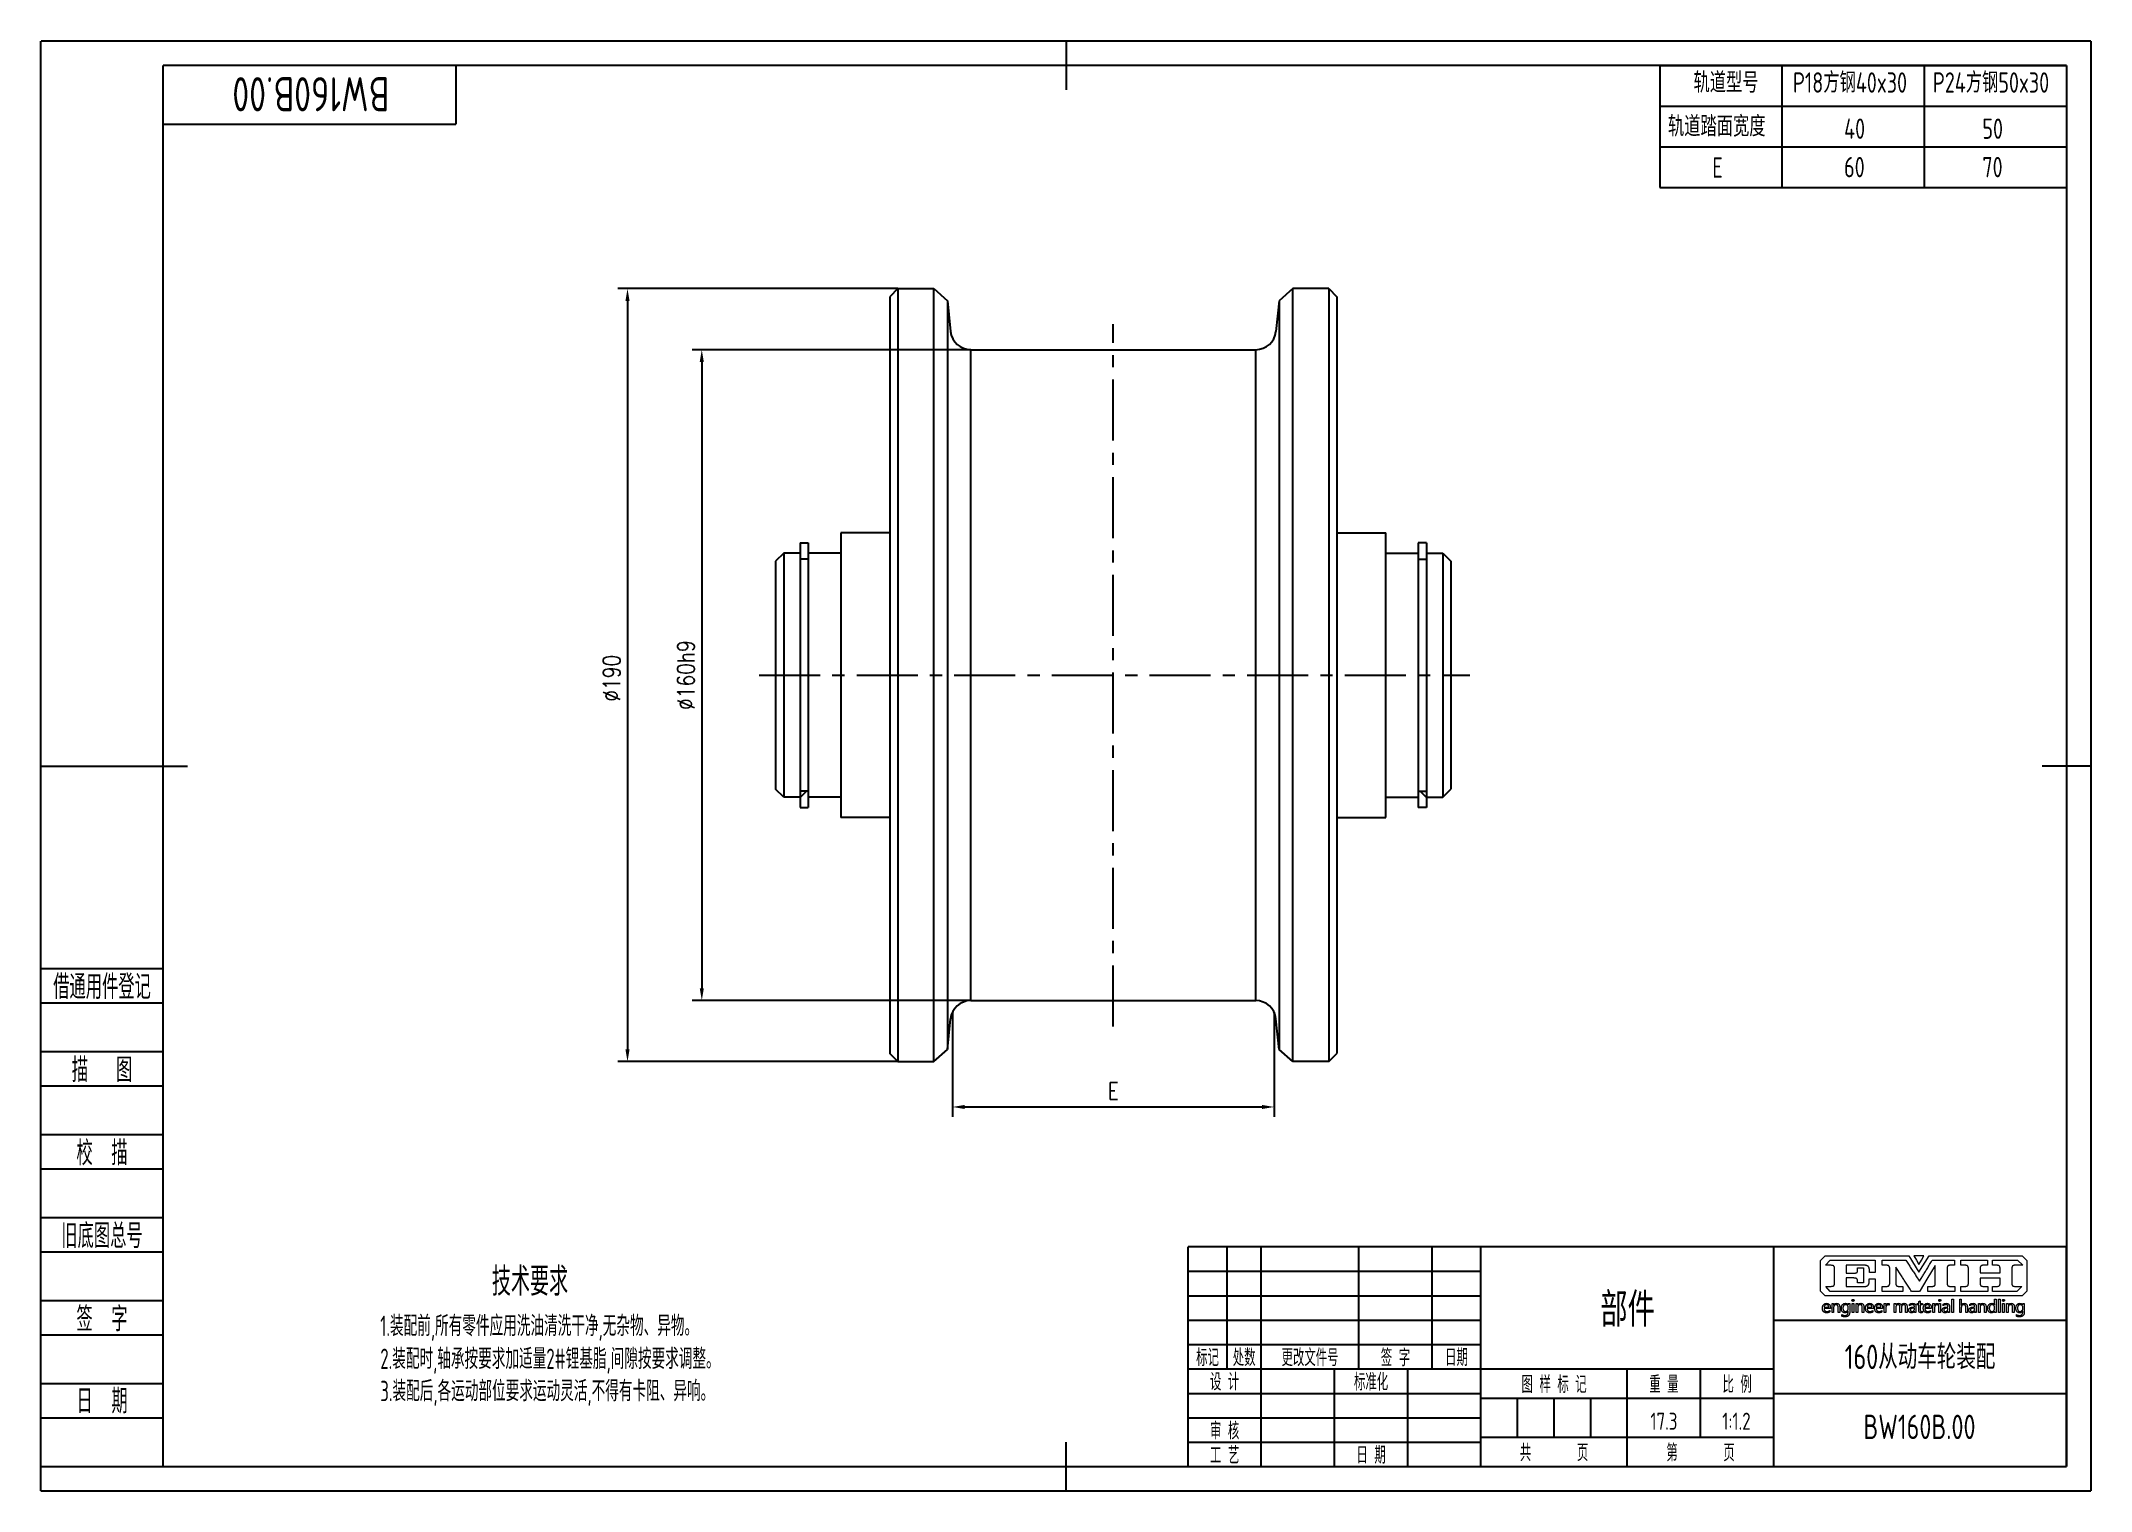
# Model space of a CAD drawing. Header units: millimetres. Extents: x -30 to 474, y -6 to 350.
import ezdxf
from ezdxf.enums import TextEntityAlignment as Align

# ---------------------------------------------------------------- set-up
doc = ezdxf.new("R2010")
doc.units = ezdxf.units.MM
doc.header["$LTSCALE"] = 12
doc.linetypes.add('CENTER', pattern=[2, 1.25, -0.25, 0.25, -0.25])
for name, color, linetype in [('1轮廓实线层', 7, 'Continuous'), ('2细线层', 4, 'Continuous'), ('3中心线层', 1, 'CENTER'), ('5剖面线层', 2, 'Continuous'), ('6文字层', 3, 'Continuous'), ('图层 1', 7, 'Continuous'), ('图框层', 7, 'Continuous')]:
    doc.layers.add(name, color=color, linetype=linetype)
doc.styles.add('PC_TEXTSTYLE', font='isocp.shx', dxfattribs={"width": 0.8, "bigfont": 'hzfs.shx'})
doc.styles.add('TH_GBDIM', font='romans.shx', dxfattribs={"width": 0.8, "bigfont": 'gbcbig.shx'})
doc.dimstyles.new('TH_GBDIM', dxfattribs={"dimscale": 1.2, "dimtxt": 3.5, "dimasz": 2.5, "dimexe": 2, "dimexo": 0, "dimgap": 1.5, "dimtad": 1, "dimdec": 1, "dimzin": 0, "dimdsep": 46, "dimtxsty": 'TH_GBDIM', "dimcen": 2.5, "dimclrd": 130, "dimclre": 130, "dimclrt": 3, "dimadec": 0, "dimazin": 0, "dimtfac": 0.714286, "dimtdec": 1, "dimtmove": 0, "dimatfit": 3, "dimfxl": 1, "dimtzin": 0, "dimlwd": -1, "dimlwe": -1, "dimarcsym": 0})

msp = doc.modelspace()

# ---------------------------------------------------------------- texts
at = {"char_height": 5, "attachment_point": 1, "style": 'PC_TEXTSTYLE'}
for s, width, insert in [('{\\C3;轨道型号}', 36.3212, (376.27, 342.7)), ('{\\C3;P18方钢40x30}', 60.7138, (400.71, 342.7)), ('{\\C3;P24方钢50x30}', 73.1142, (435.1, 342.7)), ('{\\C3;轨道踏面宽度}', 57.6589, (369.99, 331.94)), ('{\\C3;40}', 11.939, (413.3, 331.35)), ('{\\C3;50}', 11.939, (447.29, 331.35)), ('{\\C3;E}', 10, (380.89, 321.79)), ('{\\C3;60}', 11.939, (413.3, 321.91)), ('{\\C3;70}', 11.939, (447.29, 321.91))]:
    msp.add_mtext_dynamic_manual_height_columns(s, width=width, gutter_width=25, heights=[0], dxfattribs=dict(at, insert=insert))
at = {"layer": '6文字层', "style": 'PC_TEXTSTYLE', "width": 0.67}
msp.add_text('技术要求', height=7, dxfattribs=at).set_placement((90.22, 39.89), align=Align.BOTTOM_CENTER)
for s, p in [('1.装配前,所有零件应用洗油清洗干净,无杂物、异物。', (53.41, 30.58)), ('2.装配时,轴承按要求加适量2#锂基脂,间隙按要求调整。', (53.41, 22.49)), ('3.装配后,各运动部位要求运动灵活,不得有卡阻、异响。', (53.41, 14.57))]:
    msp.add_text(s, height=5, dxfattribs=at).set_placement(p, align=Align.BOTTOM_LEFT)

# ---------------------------------------------------------------- blocks, each defined once
blk = doc.blocks.new('*D10')
at = {"color": 130}
for p, q in [((180.65, 289.53), (111.79, 289.53)), ((114.19, 286.53), (114.19, 102.53)), ((180.65, 99.53), (111.79, 99.53))]:
    blk.add_line(p, q, dxfattribs=at)
for points in [[(113.69, 286.53), (114.69, 286.53), (114.19, 289.53)], [(113.69, 102.53), (114.69, 102.53), (114.19, 99.53)]]:
    blk.add_solid(points, dxfattribs=at)
at = {"layer": 'Defpoints', "color": 0}
for p in [(180.65, 289.53), (114.19, 99.53), (180.65, 99.53)]:
    blk.add_point(p, dxfattribs=at)
at = {"color": 3, "insert": (110.29, 193.77), "char_height": 4.2, "attachment_point": 5, "rotation": 90, "style": 'TH_GBDIM'}
blk.add_mtext('{%%c190}{}{}', dxfattribs=at)
blk = doc.blocks.new('*D11')
at = {"color": 130}
for p, q in [((198.59, 274.53), (130.06, 274.53)), ((132.46, 271.53), (132.46, 117.53)), ((198.59, 114.53), (130.06, 114.53))]:
    blk.add_line(p, q, dxfattribs=at)
for points in [[(131.96, 271.53), (132.96, 271.53), (132.46, 274.53)], [(131.96, 117.53), (132.96, 117.53), (132.46, 114.53)]]:
    blk.add_solid(points, dxfattribs=at)
at = {"layer": 'Defpoints', "color": 0}
for p in [(198.59, 274.53), (132.46, 114.53), (198.59, 114.53)]:
    blk.add_point(p, dxfattribs=at)
at = {"color": 3, "insert": (128.56, 194.53), "char_height": 4.2, "attachment_point": 5, "rotation": 90, "style": 'TH_GBDIM'}
blk.add_mtext('{%%c160}{}{h9}', dxfattribs=at)
blk = doc.blocks.new('*D14')
at = {"color": 130}
for p, q in [((194.09, 111.71), (194.09, 85.99)), ((273.15, 111.71), (273.15, 85.99)), ((197.09, 88.39), (270.15, 88.39))]:
    blk.add_line(p, q, dxfattribs=at)
for points in [[(197.09, 88.89), (197.09, 87.89), (194.09, 88.39)], [(270.15, 88.89), (270.15, 87.89), (273.15, 88.39)]]:
    blk.add_solid(points, dxfattribs=at)
at = {"layer": 'Defpoints', "color": 0}
for p in [(194.09, 111.71), (273.15, 111.71), (273.15, 88.39)]:
    blk.add_point(p, dxfattribs=at)
at = {"color": 3, "insert": (233.62, 92.29), "char_height": 4.2, "attachment_point": 5, "style": 'TH_GBDIM'}
blk.add_mtext('{E}{}{}', dxfattribs=at)
blk = doc.blocks.new('PC_TITLE_BLOCK')
for p, q in [((-32.77, 42.05), (-32.77, 42.06)), ((-8.45, 42.52), (-8.45, 42.53)), ((-8.45, 42.52), (-8.44, 42.52)), ((-40.4, 40.34), (-40.4, 40.36)), ((-40.4, 40.34), (-40.39, 40.34)), ((-36.4, 41.07), (-36.4, 41.08)), ((-36.4, 41.07), (-36.39, 41.07)), ((-32.15, 41.07), (-32.14, 41.07)), ((-13.89, 36.97), (-13.89, 36.98))]:
    blk.add_line(p, q)
at = {"layer": '1轮廓实线层'}
for p, q in [((0, 45), (-180, 45)), ((-180, 0), (-180, 45)), ((-172, 20), (-172, 45)), ((-165, 20), (-165, 45)), ((-145, 20), (-145, 45)), ((-130, 20), (-130, 45)), ((-120, 0), (-120, 45)), ((-60, 30), (0, 30)), ((-180, 20), (-60, 20)), ((-165, 0), (-165, 20)), ((-150, 0), (-150, 20)), ((-135, 0), (-135, 20)), ((-60, 15), (0, 15)), ((-180, 0), (0, 0))]:
    blk.add_line(p, q, dxfattribs=at)
at = {"layer": '1轮廓实线层', "color": 7}
for p, q in [((-60, 0), (-60, 45)), ((-180, 25), (-120, 25))]:
    blk.add_line(p, q, dxfattribs=at)
at = {"layer": '2细线层'}
for p, q in [((-180, 40), (-120, 40)), ((-180, 35), (-120, 35)), ((-180, 30), (-120, 30)), ((-90, 0), (-90, 20)), ((-75, 6), (-75, 20)), ((-180, 15), (-120, 15)), ((-120, 14), (-60, 14)), ((-112.5, 6), (-112.5, 14)), ((-105, 6), (-105, 14)), ((-97.5, 6), (-97.5, 14)), ((-180, 10), (-120, 10)), ((-180, 5), (-120, 5)), ((-120, 6), (-60, 6))]:
    blk.add_line(p, q, dxfattribs=at)
at = {"layer": '图层 1', "lineweight": 0}
for p, q in [((-50.39, 42.23), (-49.44, 43.17)), ((-50.39, 35.95), (-50.39, 42.23)), ((-49.44, 43.17), (-32.31, 43.17)), ((-49.44, 43.17), (-49.44, 43.17)), ((-49.38, 41.25), (-48.47, 42.26)), ((-48.47, 42.26), (-45.13, 42.26)), ((-45.13, 42.26), (-39.22, 42.26)), ((-39.22, 42.26), (-39.22, 41)), ((-37.79, 41.25), (-37.79, 42.26)), ((-37.79, 42.26), (-35.35, 42.26)), ((-35.35, 42.26), (-32.91, 42.26)), ((-32.91, 42.26), (-32.78, 42.06)), ((-32.78, 42.06), (-32.65, 41.86)), ((-32.31, 43.17), (-30.27, 39.79)), ((-30.26, 43.17), (-31.27, 43.17)), ((-31.27, 43.17), (-30.76, 42.28)), ((-30.76, 42.28), (-30.26, 41.39)), ((-30.27, 39.79), (-28.13, 43.17)), ((-29.25, 43.17), (-30.26, 43.17)), ((-30.26, 41.39), (-29.75, 42.28)), ((-29.75, 42.28), (-29.25, 43.17)), ((-28.13, 43.17), (-9.09, 43.17)), ((-27.81, 41.81), (-27.68, 42.03)), ((-27.68, 42.03), (-27.54, 42.26)), ((-27.54, 42.26), (-25.25, 42.26)), ((-25.25, 42.26), (-22.96, 42.26)), ((-22.96, 42.26), (-22.96, 41.25)), ((-21.69, 41.25), (-21.69, 42.26)), ((-21.69, 42.26), (-16.18, 42.26)), ((-16.18, 42.26), (-16.18, 41.25)), ((-15.19, 42.26), (-10.04, 42.28)), ((-15.19, 41.25), (-15.19, 42.26)), ((-10.04, 42.28), (-9, 41.25)), ((-9.09, 43.17), (-8.15, 42.23)), ((-8.15, 42.23), (-8.15, 35.95)), ((-48.63, 41.25), (-49.38, 41.25)), ((-48.51, 41.24), (-48.63, 41.25)), ((-48.38, 41.24), (-48.51, 41.24)), ((-48.25, 41.23), (-48.38, 41.24)), ((-48.12, 41.21), (-48.25, 41.23)), ((-48.05, 41.2), (-48.12, 41.21)), ((-47.99, 41.2), (-48.05, 41.2)), ((-47.94, 41.19), (-47.99, 41.2)), ((-47.88, 41.17), (-47.94, 41.19)), ((-47.84, 41.16), (-47.88, 41.17)), ((-47.8, 41.15), (-47.84, 41.16)), ((-47.76, 41.13), (-47.8, 41.15)), ((-47.74, 41.11), (-47.76, 41.13)), ((-47.71, 41.1), (-47.74, 41.11)), ((-47.69, 41.08), (-47.71, 41.1)), ((-47.67, 41.06), (-47.69, 41.08)), ((-47.66, 41.04), (-47.67, 41.06)), ((-47.64, 41.01), (-47.66, 41.04)), ((-47.62, 40.99), (-47.64, 41.01)), ((-47.61, 40.96), (-47.62, 40.99)), ((-47.6, 40.94), (-47.61, 40.96)), ((-47.59, 40.91), (-47.6, 40.94)), ((-47.58, 40.88), (-47.59, 40.91)), ((-47.57, 40.85), (-47.58, 40.88)), ((-47.57, 40.81), (-47.57, 40.85)), ((-47.56, 40.78), (-47.57, 40.81)), ((-47.56, 40.74), (-47.56, 40.78)), ((-47.56, 40.71), (-47.56, 40.74)), ((-47.56, 40.67), (-47.56, 40.71)), ((-47.56, 37.47), (-47.56, 40.67)), ((-41.65, 41.26), (-45.13, 41.26)), ((-45.13, 41.26), (-45.13, 39.63)), ((-45.13, 39.63), (-43.62, 39.63)), ((-43.62, 38.63), (-45.13, 38.63)), ((-45.13, 38.63), (-45.13, 36.87)), ((-43.62, 39.63), (-43.49, 39.63)), ((-43.51, 38.62), (-43.62, 38.63)), ((-43.41, 38.62), (-43.51, 38.62)), ((-43.49, 39.63), (-43.38, 39.64)), ((-43.37, 38.61), (-43.41, 38.62)), ((-43.38, 39.64), (-43.33, 39.64)), ((-43.32, 38.61), (-43.37, 38.61)), ((-43.33, 39.64), (-43.28, 39.65)), ((-43.28, 38.6), (-43.32, 38.61)), ((-43.28, 39.65), (-43.23, 39.66)), ((-43.24, 38.59), (-43.28, 38.6)), ((-43.2, 38.58), (-43.24, 38.59)), ((-43.23, 39.66), (-43.19, 39.66)), ((-43.17, 38.57), (-43.2, 38.58)), ((-43.19, 39.66), (-43.15, 39.67)), ((-43.13, 38.56), (-43.17, 38.57)), ((-43.15, 39.67), (-43.11, 39.68)), ((-43.1, 38.54), (-43.13, 38.56)), ((-43.11, 39.68), (-43.08, 39.69)), ((-43.07, 38.53), (-43.1, 38.54)), ((-43.08, 39.69), (-43.05, 39.71)), ((-43.04, 38.51), (-43.07, 38.53)), ((-43.05, 39.71), (-43.02, 39.72)), ((-43.01, 38.49), (-43.04, 38.51)), ((-43.02, 39.72), (-42.99, 39.73)), ((-42.99, 38.47), (-43.01, 38.49)), ((-42.99, 39.73), (-42.97, 39.75)), ((-42.97, 38.45), (-42.99, 38.47)), ((-42.97, 39.75), (-42.95, 39.77)), ((-42.95, 38.43), (-42.97, 38.45)), ((-42.95, 39.77), (-42.94, 39.78)), ((-42.93, 38.41), (-42.95, 38.43)), ((-42.94, 39.78), (-42.92, 39.8)), ((-42.91, 38.38), (-42.93, 38.41)), ((-42.92, 39.8), (-42.9, 39.83)), ((-42.89, 38.36), (-42.91, 38.38)), ((-42.9, 39.83), (-42.89, 39.85)), ((-42.89, 39.85), (-42.87, 39.88)), ((-42.88, 38.33), (-42.89, 38.36)), ((-42.86, 38.29), (-42.88, 38.33)), ((-42.87, 39.88), (-42.86, 39.91)), ((-42.86, 39.91), (-42.85, 39.94)), ((-42.85, 38.26), (-42.86, 38.29)), ((-42.85, 39.94), (-42.84, 39.98)), ((-42.84, 38.23), (-42.85, 38.26)), ((-42.84, 40.02), (-42.83, 40.06)), ((-42.84, 39.98), (-42.84, 40.02)), ((-42.83, 38.19), (-42.84, 38.23)), ((-42.83, 40.06), (-42.82, 40.11)), ((-42.82, 38.15), (-42.83, 38.19)), ((-42.82, 40.15), (-42.81, 40.26)), ((-42.82, 40.11), (-42.82, 40.15)), ((-42.82, 38.11), (-42.82, 38.15)), ((-42.81, 38.08), (-42.82, 38.11)), ((-42.81, 40.37), (-42.81, 40.68)), ((-42.81, 40.68), (-41.64, 40.68)), ((-42.81, 40.26), (-42.81, 40.37)), ((-42.81, 38.03), (-42.81, 38.08)), ((-42.81, 37.99), (-42.81, 38.03)), ((-42.81, 37.94), (-42.81, 37.99)), ((-42.81, 37.65), (-42.81, 37.94)), ((-41.57, 41.26), (-41.65, 41.26)), ((-41.64, 40.68), (-41.64, 39.16)), ((-41.64, 39.16), (-41.64, 37.65)), ((-41.48, 41.26), (-41.57, 41.26)), ((-41.4, 41.25), (-41.48, 41.26)), ((-41.33, 41.25), (-41.4, 41.25)), ((-41.26, 41.24), (-41.33, 41.25)), ((-41.19, 41.23), (-41.26, 41.24)), ((-41.12, 41.21), (-41.19, 41.23)), ((-41.06, 41.2), (-41.12, 41.21)), ((-41, 41.19), (-41.06, 41.2)), ((-40.94, 41.17), (-41, 41.19)), ((-40.89, 41.15), (-40.94, 41.17)), ((-40.84, 41.12), (-40.89, 41.15)), ((-40.79, 41.1), (-40.84, 41.12)), ((-40.75, 41.08), (-40.79, 41.1)), ((-40.71, 41.05), (-40.75, 41.08)), ((-40.67, 41.02), (-40.71, 41.05)), ((-40.64, 40.99), (-40.67, 41.02)), ((-40.6, 40.95), (-40.64, 40.99)), ((-40.58, 40.92), (-40.6, 40.95)), ((-40.55, 40.88), (-40.58, 40.92)), ((-40.52, 40.83), (-40.55, 40.88)), ((-40.5, 40.79), (-40.52, 40.83)), ((-40.48, 40.74), (-40.5, 40.79)), ((-40.46, 40.69), (-40.48, 40.74)), ((-40.44, 40.64), (-40.46, 40.69)), ((-40.45, 37.78), (-40.44, 37.85)), ((-40.43, 40.58), (-40.44, 40.64)), ((-40.44, 37.99), (-40.44, 38.47)), ((-40.44, 38.47), (-39.22, 38.47)), ((-40.44, 37.92), (-40.44, 37.99)), ((-40.44, 37.85), (-40.44, 37.92)), ((-40.42, 40.52), (-40.43, 40.58)), ((-40.41, 40.46), (-40.42, 40.52)), ((-40.4, 40.4), (-40.41, 40.46)), ((-40.39, 40.33), (-40.4, 40.4)), ((-40.39, 40.26), (-40.39, 40.33)), ((-40.39, 40.19), (-40.39, 40.26)), ((-40.39, 39.73), (-40.39, 40.19)), ((-39.22, 39.73), (-40.39, 39.73)), ((-39.22, 41), (-39.22, 39.73)), ((-39.22, 38.47), (-39.22, 37.18)), ((-37.03, 41.25), (-37.79, 41.25)), ((-36.93, 41.24), (-37.03, 41.25)), ((-36.83, 41.24), (-36.93, 41.24)), ((-36.78, 41.23), (-36.83, 41.24)), ((-36.74, 41.23), (-36.78, 41.23)), ((-36.7, 41.22), (-36.74, 41.23)), ((-36.66, 41.21), (-36.7, 41.22)), ((-36.62, 41.2), (-36.66, 41.21)), ((-36.59, 41.19), (-36.62, 41.2)), ((-36.55, 41.17), (-36.59, 41.19)), ((-36.52, 41.16), (-36.55, 41.17)), ((-36.49, 41.14), (-36.52, 41.16)), ((-36.46, 41.13), (-36.49, 41.14)), ((-36.44, 41.11), (-36.46, 41.13)), ((-36.41, 41.09), (-36.44, 41.11)), ((-36.39, 41.07), (-36.41, 41.09)), ((-36.37, 41.05), (-36.39, 41.07)), ((-36.35, 41.02), (-36.37, 41.05)), ((-36.33, 41), (-36.35, 41.02)), ((-36.32, 40.97), (-36.33, 41)), ((-36.3, 40.94), (-36.32, 40.97)), ((-36.29, 40.91), (-36.3, 40.94)), ((-36.28, 40.88), (-36.29, 40.91)), ((-36.27, 40.84), (-36.28, 40.88)), ((-36.26, 40.81), (-36.27, 40.84)), ((-36.25, 40.77), (-36.26, 40.81)), ((-36.24, 40.73), (-36.25, 40.77)), ((-36.24, 40.69), (-36.24, 40.73)), ((-36.23, 40.64), (-36.24, 40.69)), ((-36.23, 40.6), (-36.23, 40.64)), ((-36.23, 40.55), (-36.23, 40.6)), ((-36.23, 37.59), (-36.23, 40.55)), ((-33.83, 39.05), (-35, 40.87)), ((-35, 40.87), (-35, 40.87)), ((-35, 40.87), (-35, 37.59)), ((-33.72, 38.88), (-33.83, 39.05)), ((-33.61, 38.71), (-33.72, 38.88)), ((-33.49, 38.53), (-33.61, 38.71)), ((-33.38, 38.35), (-33.49, 38.53)), ((-33.26, 38.17), (-33.38, 38.35)), ((-33.13, 37.98), (-33.26, 38.17)), ((-33.01, 37.78), (-33.13, 37.98)), ((-32.65, 41.86), (-32.53, 41.66)), ((-32.53, 41.66), (-32.4, 41.46)), ((-32.4, 41.46), (-32.27, 41.26)), ((-32.27, 41.26), (-32.15, 41.06)), ((-32.15, 41.06), (-32.02, 40.86)), ((-32.02, 40.86), (-31.89, 40.66)), ((-31.89, 40.66), (-31.76, 40.46)), ((-31.76, 40.46), (-31.63, 40.26)), ((-31.63, 40.26), (-31.51, 40.06)), ((-31.51, 40.06), (-31.38, 39.86)), ((-31.38, 39.86), (-31.25, 39.66)), ((-31.25, 39.66), (-31.12, 39.46)), ((-31.12, 39.46), (-30.99, 39.26)), ((-30.99, 39.26), (-30.86, 39.06)), ((-30.86, 39.06), (-30.15, 37.96)), ((-30.26, 41.39), (-30.26, 41.39)), ((-30.15, 37.96), (-29.48, 39.05)), ((-30.15, 37.96), (-30.15, 37.96)), ((-28.62, 38.36), (-30.02, 36.1)), ((-29.48, 39.05), (-29.37, 39.22)), ((-29.37, 39.22), (-29.26, 39.4)), ((-29.26, 39.4), (-29.16, 39.58)), ((-29.16, 39.58), (-29.04, 39.76)), ((-29.04, 39.76), (-28.93, 39.94)), ((-28.93, 39.94), (-28.82, 40.13)), ((-28.82, 40.13), (-28.7, 40.33)), ((-28.7, 40.33), (-28.58, 40.53)), ((-26.91, 41.18), (-28.62, 38.36)), ((-28.58, 40.53), (-28.46, 40.73)), ((-28.46, 40.73), (-28.33, 40.93)), ((-28.33, 40.93), (-28.21, 41.15)), ((-28.21, 41.15), (-28.08, 41.36)), ((-28.08, 41.36), (-27.95, 41.58)), ((-27.95, 41.58), (-27.81, 41.81)), ((-26.91, 37.39), (-26.91, 41.18)), ((-26.91, 41.18), (-26.91, 41.18)), ((-24.47, 40.74), (-24.48, 40.71)), ((-24.48, 40.71), (-24.48, 40.67)), ((-24.48, 40.67), (-24.48, 37.47)), ((-24.46, 40.85), (-24.47, 40.81)), ((-24.47, 40.81), (-24.47, 40.78)), ((-24.47, 40.78), (-24.47, 40.74)), ((-24.45, 40.88), (-24.46, 40.85)), ((-24.44, 40.91), (-24.45, 40.88)), ((-24.43, 40.94), (-24.44, 40.91)), ((-24.42, 40.96), (-24.43, 40.94)), ((-24.41, 40.99), (-24.42, 40.96)), ((-24.4, 41.01), (-24.41, 40.99)), ((-24.38, 41.04), (-24.4, 41.01)), ((-24.36, 41.06), (-24.38, 41.04)), ((-24.34, 41.08), (-24.36, 41.06)), ((-24.32, 41.1), (-24.34, 41.08)), ((-24.3, 41.11), (-24.32, 41.1)), ((-24.28, 41.13), (-24.3, 41.11)), ((-24.26, 41.15), (-24.28, 41.13)), ((-24.23, 41.16), (-24.26, 41.15)), ((-24.2, 41.17), (-24.23, 41.16)), ((-24.17, 41.19), (-24.2, 41.17)), ((-24.13, 41.2), (-24.17, 41.19)), ((-24.1, 41.2), (-24.13, 41.2)), ((-24.06, 41.21), (-24.1, 41.2)), ((-23.98, 41.23), (-24.06, 41.21)), ((-23.89, 41.24), (-23.98, 41.23)), ((-23.8, 41.24), (-23.89, 41.24)), ((-23.7, 41.25), (-23.8, 41.24)), ((-22.96, 41.25), (-23.7, 41.25)), ((-20.93, 41.25), (-21.69, 41.25)), ((-20.83, 41.24), (-20.93, 41.25)), ((-20.73, 41.24), (-20.83, 41.24)), ((-20.64, 41.23), (-20.73, 41.24)), ((-20.56, 41.21), (-20.64, 41.23)), ((-20.52, 41.2), (-20.56, 41.21)), ((-20.48, 41.2), (-20.52, 41.2)), ((-20.45, 41.19), (-20.48, 41.2)), ((-20.42, 41.17), (-20.45, 41.19)), ((-20.39, 41.16), (-20.42, 41.17)), ((-20.36, 41.15), (-20.39, 41.16)), ((-20.33, 41.13), (-20.36, 41.15)), ((-20.31, 41.11), (-20.33, 41.13)), ((-20.25, 41.06), (-20.27, 41.08)), ((-20.23, 41.04), (-20.25, 41.06)), ((-20.22, 41.01), (-20.23, 41.04)), ((-20.2, 40.99), (-20.22, 41.01)), ((-20.19, 40.96), (-20.2, 40.99)), ((-20.18, 40.94), (-20.19, 40.96)), ((-20.17, 40.91), (-20.18, 40.94)), ((-20.15, 40.88), (-20.17, 40.91)), ((-20.15, 40.85), (-20.15, 40.88)), ((-20.14, 40.81), (-20.15, 40.85)), ((-20.14, 40.78), (-20.14, 40.81)), ((-20.13, 40.74), (-20.14, 40.78)), ((-20.13, 40.71), (-20.13, 40.74)), ((-20.13, 40.67), (-20.13, 40.71)), ((-20.13, 37.47), (-20.13, 40.67)), ((-17.69, 40.81), (-17.7, 40.78)), ((-17.7, 40.78), (-17.7, 40.74)), ((-17.7, 40.74), (-17.7, 40.71)), ((-17.7, 40.71), (-17.7, 40.67)), ((-17.7, 40.67), (-17.7, 39.69)), ((-17.7, 39.69), (-13.64, 39.69)), ((-13.64, 38.57), (-17.7, 38.57)), ((-17.7, 38.57), (-17.7, 37.47)), ((-17.68, 40.85), (-17.69, 40.81)), ((-17.67, 40.91), (-17.68, 40.88)), ((-17.68, 40.88), (-17.68, 40.85)), ((-17.66, 40.94), (-17.67, 40.91)), ((-17.65, 40.96), (-17.66, 40.94)), ((-17.63, 40.99), (-17.65, 40.96)), ((-17.62, 41.01), (-17.63, 40.99)), ((-17.6, 41.04), (-17.62, 41.01)), ((-17.59, 41.06), (-17.6, 41.04)), ((-17.57, 41.08), (-17.59, 41.06)), ((-17.55, 41.1), (-17.57, 41.08)), ((-17.52, 41.11), (-17.55, 41.1)), ((-17.5, 41.13), (-17.52, 41.11)), ((-17.48, 41.15), (-17.5, 41.13)), ((-17.45, 41.16), (-17.48, 41.15)), ((-17.42, 41.17), (-17.45, 41.16)), ((-17.39, 41.19), (-17.42, 41.17)), ((-17.36, 41.2), (-17.39, 41.19)), ((-17.32, 41.2), (-17.36, 41.2)), ((-17.29, 41.21), (-17.32, 41.2)), ((-17.21, 41.23), (-17.29, 41.21)), ((-17.12, 41.24), (-17.21, 41.23)), ((-17.02, 41.24), (-17.12, 41.24)), ((-16.92, 41.25), (-17.02, 41.24)), ((-16.18, 41.25), (-16.92, 41.25)), ((-14.44, 41.25), (-15.19, 41.25)), ((-14.33, 41.24), (-14.44, 41.25)), ((-14.23, 41.24), (-14.33, 41.24)), ((-14.14, 41.23), (-14.23, 41.24)), ((-14.06, 41.21), (-14.14, 41.23)), ((-14.02, 41.2), (-14.06, 41.21)), ((-13.99, 41.2), (-14.02, 41.2)), ((-13.96, 41.19), (-13.99, 41.2)), ((-13.92, 41.17), (-13.96, 41.19)), ((-13.89, 41.16), (-13.92, 41.17)), ((-13.87, 41.15), (-13.89, 41.16)), ((-13.84, 41.13), (-13.87, 41.15)), ((-13.82, 41.11), (-13.84, 41.13)), ((-13.79, 41.1), (-13.82, 41.11)), ((-13.77, 41.08), (-13.79, 41.1)), ((-13.75, 41.06), (-13.77, 41.08)), ((-13.74, 41.04), (-13.75, 41.06)), ((-13.71, 40.99), (-13.72, 41.01)), ((-13.69, 40.96), (-13.71, 40.99)), ((-13.68, 40.94), (-13.69, 40.96)), ((-13.67, 40.91), (-13.68, 40.94)), ((-13.66, 40.88), (-13.67, 40.91)), ((-13.65, 40.85), (-13.66, 40.88)), ((-13.65, 40.81), (-13.65, 40.85)), ((-13.64, 40.78), (-13.65, 40.81)), ((-13.64, 40.74), (-13.64, 40.78)), ((-13.64, 40.71), (-13.64, 40.74)), ((-13.64, 40.67), (-13.64, 40.71)), ((-13.64, 39.69), (-13.64, 40.67)), ((-13.64, 37.47), (-13.64, 38.57)), ((-11.2, 40.74), (-11.21, 40.71)), ((-11.21, 40.71), (-11.21, 40.67)), ((-11.21, 40.67), (-11.21, 37.47)), ((-11.19, 40.85), (-11.2, 40.81)), ((-11.2, 40.81), (-11.2, 40.78)), ((-11.2, 40.78), (-11.2, 40.74)), ((-11.18, 40.88), (-11.19, 40.85)), ((-11.17, 40.91), (-11.18, 40.88)), ((-11.16, 40.94), (-11.17, 40.91)), ((-11.15, 40.96), (-11.16, 40.94)), ((-11.14, 40.99), (-11.15, 40.96)), ((-11.12, 41.02), (-11.14, 40.99)), ((-11.11, 41.04), (-11.12, 41.02)), ((-11.09, 41.06), (-11.11, 41.04)), ((-11.07, 41.08), (-11.09, 41.06)), ((-11.05, 41.1), (-11.07, 41.08)), ((-11.03, 41.11), (-11.05, 41.1)), ((-11.01, 41.13), (-11.03, 41.11)), ((-10.98, 41.15), (-11.01, 41.13)), ((-10.96, 41.16), (-10.98, 41.15)), ((-10.93, 41.17), (-10.96, 41.16)), ((-10.9, 41.19), (-10.93, 41.17)), ((-10.86, 41.2), (-10.9, 41.19)), ((-10.83, 41.2), (-10.86, 41.2)), ((-10.79, 41.21), (-10.83, 41.2)), ((-10.71, 41.23), (-10.79, 41.21)), ((-10.62, 41.24), (-10.71, 41.23)), ((-10.53, 41.24), (-10.62, 41.24)), ((-10.43, 41.25), (-10.53, 41.24)), ((-9, 41.25), (-10.43, 41.25)), ((-49.44, 35), (-50.39, 35.95)), ((-9.09, 35), (-49.44, 35)), ((-48.45, 35.87), (-49.35, 36.89)), ((-49.35, 36.89), (-48.61, 36.89)), ((-48.61, 36.89), (-48.49, 36.89)), ((-48.49, 36.89), (-48.37, 36.9)), ((-39.22, 35.87), (-48.45, 35.87)), ((-48.45, 35.87), (-48.45, 35.87)), ((-48.37, 36.9), (-48.24, 36.91)), ((-48.24, 36.91), (-48.11, 36.92)), ((-48.11, 36.92), (-48.04, 36.93)), ((-48.04, 36.93), (-47.98, 36.94)), ((-47.98, 36.94), (-47.93, 36.95)), ((-47.93, 36.95), (-47.88, 36.96)), ((-47.88, 36.96), (-47.83, 36.97)), ((-47.83, 36.97), (-47.79, 36.99)), ((-47.79, 36.99), (-47.76, 37)), ((-47.76, 37), (-47.73, 37.02)), ((-47.73, 37.02), (-47.71, 37.04)), ((-47.71, 37.04), (-47.69, 37.06)), ((-47.69, 37.06), (-47.67, 37.08)), ((-47.67, 37.08), (-47.65, 37.1)), ((-47.65, 37.1), (-47.64, 37.12)), ((-47.64, 37.12), (-47.62, 37.15)), ((-47.62, 37.15), (-47.61, 37.17)), ((-47.61, 37.17), (-47.6, 37.2)), ((-47.6, 37.2), (-47.59, 37.23)), ((-47.59, 37.23), (-47.58, 37.26)), ((-47.58, 37.26), (-47.57, 37.29)), ((-47.57, 37.32), (-47.56, 37.36)), ((-47.57, 37.29), (-47.57, 37.32)), ((-47.56, 37.43), (-47.56, 37.47)), ((-47.56, 37.39), (-47.56, 37.43)), ((-47.56, 37.36), (-47.56, 37.39)), ((-45.13, 36.87), (-41.52, 36.87)), ((-41.64, 37.65), (-42.81, 37.65)), ((-41.52, 36.87), (-41.44, 36.88)), ((-41.44, 36.88), (-41.37, 36.88)), ((-41.37, 36.88), (-41.3, 36.88)), ((-41.3, 36.88), (-41.24, 36.89)), ((-41.24, 36.89), (-41.18, 36.9)), ((-41.18, 36.9), (-41.12, 36.91)), ((-41.12, 36.91), (-41.06, 36.92)), ((-41.06, 36.92), (-41.01, 36.94)), ((-41.01, 36.94), (-40.96, 36.96)), ((-40.96, 36.96), (-40.91, 36.97)), ((-40.91, 36.97), (-40.86, 37)), ((-40.86, 37), (-40.82, 37.02)), ((-40.82, 37.02), (-40.78, 37.04)), ((-40.78, 37.04), (-40.74, 37.07)), ((-40.74, 37.07), (-40.71, 37.1)), ((-40.71, 37.1), (-40.68, 37.13)), ((-40.68, 37.13), (-40.65, 37.16)), ((-40.65, 37.16), (-40.62, 37.2)), ((-40.62, 37.2), (-40.6, 37.24)), ((-40.6, 37.24), (-40.57, 37.28)), ((-40.57, 37.28), (-40.55, 37.32)), ((-40.55, 37.32), (-40.53, 37.37)), ((-40.53, 37.37), (-40.51, 37.42)), ((-40.51, 37.42), (-40.5, 37.47)), ((-40.5, 37.47), (-40.48, 37.53)), ((-40.48, 37.53), (-40.47, 37.58)), ((-40.47, 37.58), (-40.46, 37.65)), ((-40.46, 37.65), (-40.45, 37.71)), ((-40.45, 37.71), (-40.45, 37.78)), ((-39.22, 37.18), (-39.22, 35.87)), ((-37.76, 35.87), (-37.76, 36.89)), ((-37.76, 36.89), (-37.02, 36.89)), ((-35.64, 35.87), (-37.76, 35.87)), ((-37.02, 36.89), (-36.91, 36.89)), ((-36.91, 36.89), (-36.82, 36.9)), ((-36.82, 36.9), (-36.77, 36.91)), ((-36.77, 36.91), (-36.73, 36.91)), ((-36.73, 36.91), (-36.69, 36.92)), ((-36.69, 36.92), (-36.65, 36.93)), ((-36.65, 36.93), (-36.61, 36.94)), ((-36.61, 36.94), (-36.57, 36.95)), ((-36.57, 36.95), (-36.54, 36.96)), ((-36.54, 36.96), (-36.51, 36.98)), ((-36.51, 36.98), (-36.48, 36.99)), ((-36.48, 36.99), (-36.46, 37.01)), ((-36.46, 37.01), (-36.43, 37.03)), ((-36.43, 37.03), (-36.41, 37.05)), ((-36.41, 37.05), (-36.39, 37.07)), ((-36.39, 37.07), (-36.37, 37.09)), ((-36.37, 37.09), (-36.35, 37.11)), ((-36.35, 37.11), (-36.33, 37.14)), ((-36.33, 37.14), (-36.32, 37.17)), ((-36.32, 37.17), (-36.3, 37.2)), ((-36.3, 37.2), (-36.29, 37.23)), ((-36.29, 37.23), (-36.28, 37.26)), ((-36.28, 37.26), (-36.27, 37.29)), ((-36.27, 37.29), (-36.26, 37.33)), ((-36.26, 37.33), (-36.25, 37.37)), ((-36.25, 37.37), (-36.24, 37.41)), ((-36.24, 37.45), (-36.23, 37.49)), ((-36.24, 37.41), (-36.24, 37.45)), ((-36.23, 37.54), (-36.23, 37.59)), ((-36.23, 37.49), (-36.23, 37.54)), ((-33.53, 35.87), (-35.64, 35.87)), ((-35, 37.59), (-35, 37.54)), ((-35, 37.59), (-35, 37.59)), ((-35, 37.54), (-35, 37.49)), ((-35, 37.49), (-35, 37.45)), ((-35, 37.45), (-34.99, 37.41)), ((-34.99, 37.41), (-34.99, 37.37)), ((-34.99, 37.37), (-34.98, 37.33)), ((-34.98, 37.33), (-34.97, 37.29)), ((-34.97, 37.29), (-34.96, 37.26)), ((-34.96, 37.26), (-34.95, 37.23)), ((-34.95, 37.23), (-34.94, 37.2)), ((-34.94, 37.2), (-34.92, 37.17)), ((-34.92, 37.17), (-34.91, 37.14)), ((-34.91, 37.14), (-34.89, 37.11)), ((-34.89, 37.11), (-34.87, 37.09)), ((-34.87, 37.09), (-34.85, 37.07)), ((-34.85, 37.07), (-34.83, 37.05)), ((-34.83, 37.05), (-34.81, 37.03)), ((-34.81, 37.03), (-34.79, 37.01)), ((-34.79, 37.01), (-34.76, 36.99)), ((-34.76, 36.99), (-34.73, 36.98)), ((-34.73, 36.98), (-34.7, 36.96)), ((-34.7, 36.96), (-34.67, 36.95)), ((-34.67, 36.95), (-34.64, 36.94)), ((-34.64, 36.94), (-34.6, 36.93)), ((-34.6, 36.93), (-34.56, 36.92)), ((-34.56, 36.92), (-34.52, 36.91)), ((-34.52, 36.91), (-34.48, 36.91)), ((-34.48, 36.91), (-34.44, 36.9)), ((-34.44, 36.9), (-34.34, 36.89)), ((-34.34, 36.89), (-34.24, 36.89)), ((-34.24, 36.89), (-33.53, 36.89)), ((-33.53, 36.89), (-33.53, 35.87)), ((-32.88, 37.59), (-33.01, 37.78)), ((-32.75, 37.39), (-32.88, 37.59)), ((-32.61, 37.18), (-32.75, 37.39)), ((-32.48, 36.97), (-32.61, 37.18)), ((-32.34, 36.76), (-32.48, 36.97)), ((-32.19, 36.54), (-32.34, 36.76)), ((-32.05, 36.32), (-32.19, 36.54)), ((-31.9, 36.1), (-32.05, 36.32)), ((-31.75, 35.87), (-31.9, 36.1)), ((-30.96, 35.87), (-31.75, 35.87)), ((-30.16, 35.87), (-30.96, 35.87)), ((-30.02, 36.1), (-30.16, 35.87)), ((-28.43, 35.87), (-28.43, 36.89)), ((-28.43, 36.89), (-27.69, 36.89)), ((-25.67, 35.87), (-28.43, 35.87)), ((-27.69, 36.89), (-27.58, 36.89)), ((-27.58, 36.89), (-27.49, 36.9)), ((-27.49, 36.9), (-27.4, 36.91)), ((-27.4, 36.91), (-27.32, 36.92)), ((-27.32, 36.92), (-27.28, 36.93)), ((-27.28, 36.93), (-27.25, 36.94)), ((-27.25, 36.94), (-27.22, 36.95)), ((-27.22, 36.95), (-27.19, 36.96)), ((-27.19, 36.96), (-27.16, 36.97)), ((-27.16, 36.97), (-27.13, 36.99)), ((-27.13, 36.99), (-27.1, 37)), ((-27.1, 37), (-27.08, 37.02)), ((-27.08, 37.02), (-27.06, 37.04)), ((-27.06, 37.04), (-27.04, 37.06)), ((-27.04, 37.06), (-27.02, 37.08)), ((-27.02, 37.08), (-27.01, 37.1)), ((-27.01, 37.1), (-26.99, 37.12)), ((-26.99, 37.12), (-26.97, 37.15)), ((-26.97, 37.15), (-26.96, 37.17)), ((-26.96, 37.17), (-26.95, 37.2)), ((-26.95, 37.2), (-26.94, 37.23)), ((-26.94, 37.23), (-26.93, 37.26)), ((-26.93, 37.26), (-26.92, 37.29)), ((-26.92, 37.32), (-26.91, 37.36)), ((-26.92, 37.29), (-26.92, 37.32)), ((-26.91, 37.36), (-26.91, 37.39)), ((-22.92, 35.87), (-25.67, 35.87)), ((-24.48, 37.47), (-24.48, 37.43)), ((-24.48, 37.43), (-24.47, 37.39)), ((-24.47, 37.39), (-24.47, 37.36)), ((-24.47, 37.36), (-24.47, 37.32)), ((-24.47, 37.32), (-24.46, 37.29)), ((-24.46, 37.29), (-24.45, 37.26)), ((-24.45, 37.26), (-24.44, 37.23)), ((-24.44, 37.23), (-24.43, 37.2)), ((-24.43, 37.2), (-24.42, 37.17)), ((-24.42, 37.17), (-24.41, 37.15)), ((-24.41, 37.15), (-24.39, 37.12)), ((-24.39, 37.12), (-24.38, 37.1)), ((-24.38, 37.1), (-24.36, 37.08)), ((-24.36, 37.08), (-24.34, 37.06)), ((-24.34, 37.06), (-24.32, 37.04)), ((-24.32, 37.04), (-24.3, 37.02)), ((-24.3, 37.02), (-24.27, 37)), ((-24.27, 37), (-24.25, 36.99)), ((-24.25, 36.99), (-24.22, 36.97)), ((-24.22, 36.97), (-24.19, 36.96)), ((-24.19, 36.96), (-24.16, 36.95)), ((-24.16, 36.95), (-24.13, 36.94)), ((-24.13, 36.94), (-24.09, 36.93)), ((-24.09, 36.93), (-24.05, 36.92)), ((-24.05, 36.92), (-23.97, 36.91)), ((-23.97, 36.91), (-23.88, 36.9)), ((-23.88, 36.9), (-23.78, 36.89)), ((-23.78, 36.89), (-23.68, 36.89)), ((-23.68, 36.89), (-22.92, 36.89)), ((-22.92, 36.89), (-22.92, 35.87)), ((-21.65, 35.87), (-21.65, 36.89)), ((-21.65, 36.89), (-20.91, 36.89)), ((-18.9, 35.87), (-21.65, 35.87)), ((-20.91, 36.89), (-20.81, 36.89)), ((-20.81, 36.89), (-20.71, 36.9)), ((-20.71, 36.9), (-20.62, 36.91)), ((-20.62, 36.91), (-20.55, 36.92)), ((-20.55, 36.92), (-20.51, 36.93)), ((-20.51, 36.93), (-20.47, 36.94)), ((-20.47, 36.94), (-20.44, 36.95)), ((-20.44, 36.95), (-20.41, 36.96)), ((-20.41, 36.96), (-20.38, 36.97)), ((-20.38, 36.97), (-20.35, 36.99)), ((-20.35, 36.99), (-20.33, 37)), ((-20.33, 37), (-20.3, 37.02)), ((-20.3, 37.02), (-20.28, 37.04)), ((-20.28, 37.04), (-20.26, 37.06)), ((-20.26, 37.06), (-20.24, 37.07)), ((-20.24, 37.07), (-20.23, 37.1)), ((-20.23, 37.1), (-20.21, 37.12)), ((-20.21, 37.12), (-20.2, 37.14)), ((-20.2, 37.14), (-20.18, 37.17)), ((-20.18, 37.17), (-20.17, 37.2)), ((-20.17, 37.2), (-20.16, 37.23)), ((-20.16, 37.23), (-20.15, 37.26)), ((-20.15, 37.29), (-20.14, 37.32)), ((-20.15, 37.26), (-20.15, 37.29)), ((-20.14, 37.36), (-20.13, 37.39)), ((-20.14, 37.32), (-20.14, 37.36)), ((-20.13, 37.43), (-20.13, 37.47)), ((-20.13, 37.47), (-20.13, 37.47)), ((-20.13, 37.39), (-20.13, 37.43)), ((-16.15, 35.87), (-18.9, 35.87)), ((-17.7, 37.47), (-17.7, 37.43)), ((-17.7, 37.43), (-17.7, 37.39)), ((-17.7, 37.39), (-17.7, 37.36)), ((-17.7, 37.36), (-17.69, 37.32)), ((-17.69, 37.32), (-17.68, 37.29)), ((-17.68, 37.29), (-17.68, 37.26)), ((-17.68, 37.26), (-17.67, 37.23)), ((-17.67, 37.23), (-17.66, 37.2)), ((-17.66, 37.2), (-17.64, 37.17)), ((-17.64, 37.17), (-17.63, 37.15)), ((-17.63, 37.15), (-17.62, 37.12)), ((-17.62, 37.12), (-17.6, 37.1)), ((-17.6, 37.1), (-17.58, 37.08)), ((-17.58, 37.08), (-17.56, 37.06)), ((-17.56, 37.06), (-17.54, 37.04)), ((-17.54, 37.04), (-17.52, 37.02)), ((-17.52, 37.02), (-17.5, 37)), ((-17.5, 37), (-17.47, 36.99)), ((-17.47, 36.99), (-17.45, 36.97)), ((-17.45, 36.97), (-17.41, 36.96)), ((-17.41, 36.96), (-17.38, 36.95)), ((-17.38, 36.95), (-17.35, 36.94)), ((-17.35, 36.94), (-17.31, 36.93)), ((-17.31, 36.93), (-17.28, 36.92)), ((-17.28, 36.92), (-17.19, 36.91)), ((-17.19, 36.91), (-17.11, 36.9)), ((-17.11, 36.9), (-17.01, 36.89)), ((-17.01, 36.89), (-16.9, 36.89)), ((-16.9, 36.89), (-16.15, 36.89)), ((-16.15, 36.89), (-16.15, 35.87)), ((-15.16, 35.87), (-15.16, 36.89)), ((-15.16, 36.89), (-14.42, 36.89)), ((-10.19, 35.87), (-15.16, 35.87)), ((-14.42, 36.89), (-14.31, 36.89)), ((-14.31, 36.89), (-14.22, 36.9)), ((-14.22, 36.9), (-14.13, 36.91)), ((-14.13, 36.91), (-14.05, 36.92)), ((-14.05, 36.92), (-14.01, 36.93)), ((-14.01, 36.93), (-13.98, 36.94)), ((-13.98, 36.94), (-13.95, 36.95)), ((-13.95, 36.95), (-13.92, 36.96)), ((-13.92, 36.96), (-13.89, 36.97)), ((-13.89, 36.97), (-13.86, 36.99)), ((-13.86, 36.99), (-13.83, 37)), ((-13.83, 37), (-13.81, 37.02)), ((-13.81, 37.02), (-13.79, 37.04)), ((-13.79, 37.04), (-13.77, 37.06)), ((-13.77, 37.06), (-13.75, 37.08)), ((-13.75, 37.08), (-13.73, 37.1)), ((-13.73, 37.1), (-13.72, 37.12)), ((-13.72, 37.12), (-13.7, 37.15)), ((-13.7, 37.15), (-13.69, 37.17)), ((-13.69, 37.17), (-13.68, 37.2)), ((-13.68, 37.2), (-13.67, 37.23)), ((-13.67, 37.23), (-13.66, 37.26)), ((-13.66, 37.26), (-13.65, 37.29)), ((-13.65, 37.32), (-13.64, 37.36)), ((-13.65, 37.29), (-13.65, 37.32)), ((-13.64, 37.43), (-13.64, 37.47)), ((-13.64, 37.39), (-13.64, 37.43)), ((-13.64, 37.36), (-13.64, 37.39)), ((-11.21, 37.47), (-11.21, 37.43)), ((-11.21, 37.43), (-11.2, 37.39)), ((-11.2, 37.39), (-11.2, 37.36)), ((-11.2, 37.36), (-11.2, 37.32)), ((-11.2, 37.32), (-11.19, 37.29)), ((-11.19, 37.29), (-11.18, 37.26)), ((-11.18, 37.26), (-11.17, 37.23)), ((-11.17, 37.23), (-11.16, 37.2)), ((-11.16, 37.2), (-11.15, 37.17)), ((-11.15, 37.17), (-11.14, 37.15)), ((-11.14, 37.15), (-11.12, 37.12)), ((-11.12, 37.12), (-11.11, 37.1)), ((-11.11, 37.1), (-11.09, 37.08)), ((-11.09, 37.08), (-11.07, 37.06)), ((-11.07, 37.06), (-11.05, 37.04)), ((-11.05, 37.04), (-11.03, 37.02)), ((-11.03, 37.02), (-11, 37)), ((-11, 37), (-10.98, 36.99)), ((-10.98, 36.99), (-10.95, 36.97)), ((-10.95, 36.97), (-10.92, 36.96)), ((-10.92, 36.96), (-10.89, 36.95)), ((-10.89, 36.95), (-10.86, 36.94)), ((-10.86, 36.94), (-10.82, 36.93)), ((-10.82, 36.93), (-10.78, 36.92)), ((-10.78, 36.92), (-10.7, 36.91)), ((-10.7, 36.91), (-10.61, 36.9)), ((-10.61, 36.9), (-10.51, 36.89)), ((-10.51, 36.89), (-10.41, 36.89)), ((-10.41, 36.89), (-9.17, 36.89)), ((-9.17, 36.89), (-10.19, 35.87)), ((-8.15, 35.95), (-9.09, 35))]:
    blk.add_line(p, q, dxfattribs=at)
for points in [[(-43.97, 34.05), (-43.97, 34.07), (-43.96, 34.09), (-43.96, 34.11), (-43.95, 34.13), (-43.94, 34.14), (-43.93, 34.16), (-43.92, 34.18), (-43.91, 34.19), (-43.89, 34.2), (-43.88, 34.22), (-43.86, 34.23), (-43.84, 34.24), (-43.82, 34.24), (-43.8, 34.25), (-43.78, 34.25), (-43.76, 34.25), (-43.74, 34.25), (-43.72, 34.25), (-43.7, 34.24), (-43.68, 34.24), (-43.66, 34.23), (-43.64, 34.22), (-43.62, 34.2), (-43.61, 34.19), (-43.6, 34.18), (-43.58, 34.16), (-43.57, 34.14), (-43.56, 34.13), (-43.56, 34.11), (-43.55, 34.09), (-43.55, 34.07), (-43.55, 34.05), (-43.55, 34.02), (-43.55, 34), (-43.56, 33.98), (-43.56, 33.96), (-43.57, 33.95), (-43.58, 33.93), (-43.6, 33.91), (-43.61, 33.9), (-43.62, 33.89), (-43.64, 33.87), (-43.66, 33.86), (-43.68, 33.86), (-43.7, 33.85), (-43.72, 33.85), (-43.74, 33.84), (-43.76, 33.84), (-43.78, 33.84), (-43.8, 33.85), (-43.82, 33.85), (-43.84, 33.86), (-43.86, 33.86), (-43.88, 33.87), (-43.89, 33.89), (-43.91, 33.9), (-43.92, 33.91), (-43.93, 33.93), (-43.94, 33.95), (-43.95, 33.96), (-43.96, 33.98), (-43.96, 34), (-43.97, 34.02), (-43.97, 34.05), (-43.97, 34.05)], [(-29.51, 31.56), (-29.54, 31.55), (-29.57, 31.53), (-29.6, 31.52), (-29.64, 31.52), (-29.68, 31.51), (-29.72, 31.5), (-29.76, 31.5), (-29.8, 31.5), (-29.86, 31.5), (-29.92, 31.51), (-29.97, 31.52), (-30.02, 31.54), (-30.04, 31.55), (-30.06, 31.55), (-30.09, 31.57), (-30.1, 31.58), (-30.12, 31.59), (-30.14, 31.61), (-30.16, 31.62), (-30.17, 31.64), (-30.19, 31.66), (-30.2, 31.68), (-30.22, 31.7), (-30.23, 31.72), (-30.25, 31.76), (-30.27, 31.81), (-30.28, 31.87), (-30.29, 31.92), (-30.3, 31.98), (-30.3, 32.05), (-30.3, 33.12), (-30.62, 33.12), (-30.62, 33.39), (-30.3, 33.39), (-30.3, 33.84), (-29.97, 33.94), (-29.97, 33.39), (-29.51, 33.39), (-29.51, 33.12), (-29.97, 33.12), (-29.97, 32.11), (-29.97, 32.07), (-29.97, 32.03), (-29.96, 31.99), (-29.96, 31.95), (-29.95, 31.92), (-29.94, 31.89), (-29.92, 31.87), (-29.91, 31.85), (-29.89, 31.83), (-29.87, 31.82), (-29.85, 31.8), (-29.83, 31.79), (-29.8, 31.78), (-29.77, 31.78), (-29.74, 31.77), (-29.7, 31.77), (-29.68, 31.77), (-29.65, 31.77), (-29.63, 31.78), (-29.6, 31.79), (-29.58, 31.79), (-29.55, 31.8), (-29.53, 31.82), (-29.51, 31.83), (-29.51, 31.56), (-29.51, 31.56)], [(-26.2, 34.05), (-26.2, 34.07), (-26.2, 34.09), (-26.19, 34.11), (-26.19, 34.13), (-26.18, 34.14), (-26.17, 34.16), (-26.16, 34.18), (-26.14, 34.19), (-26.13, 34.2), (-26.11, 34.22), (-26.1, 34.23), (-26.08, 34.24), (-26.06, 34.24), (-26.04, 34.25), (-26.02, 34.25), (-26, 34.25), (-25.97, 34.25), (-25.95, 34.25), (-25.93, 34.24), (-25.91, 34.24), (-25.9, 34.23), (-25.88, 34.22), (-25.86, 34.2), (-25.85, 34.19), (-25.83, 34.18), (-25.82, 34.16), (-25.81, 34.14), (-25.8, 34.13), (-25.79, 34.11), (-25.79, 34.09), (-25.79, 34.07), (-25.79, 34.05), (-25.79, 34.02), (-25.79, 34), (-25.79, 33.98), (-25.8, 33.96), (-25.81, 33.95), (-25.82, 33.93), (-25.83, 33.91), (-25.85, 33.9), (-25.86, 33.89), (-25.88, 33.87), (-25.9, 33.86), (-25.91, 33.86), (-25.93, 33.85), (-25.95, 33.85), (-25.97, 33.84), (-26, 33.84), (-26.02, 33.84), (-26.04, 33.85), (-26.06, 33.85), (-26.08, 33.86), (-26.1, 33.86), (-26.11, 33.87), (-26.13, 33.89), (-26.14, 33.9), (-26.16, 33.91), (-26.17, 33.93), (-26.18, 33.95), (-26.19, 33.96), (-26.19, 33.98), (-26.2, 34), (-26.2, 34.02), (-26.2, 34.05), (-26.2, 34.05)], [(-23.53, 31.54), (-23.53, 34.28), (-23.2, 34.28), (-23.2, 31.54), (-23.53, 31.54), (-23.53, 31.54)], [(-20.33, 31.54), (-20.66, 31.54), (-20.66, 32.6), (-20.66, 32.67), (-20.66, 32.74), (-20.67, 32.79), (-20.69, 32.85), (-20.7, 32.9), (-20.72, 32.95), (-20.74, 32.99), (-20.76, 33.02), (-20.79, 33.06), (-20.82, 33.09), (-20.84, 33.1), (-20.85, 33.11), (-20.87, 33.12), (-20.89, 33.13), (-20.93, 33.15), (-20.98, 33.16), (-21.02, 33.16), (-21.07, 33.16), (-21.13, 33.16), (-21.17, 33.15), (-21.2, 33.15), (-21.22, 33.14), (-21.25, 33.13), (-21.27, 33.12), (-21.29, 33.11), (-21.31, 33.1), (-21.33, 33.09), (-21.35, 33.07), (-21.39, 33.04), (-21.43, 33), (-21.46, 32.96), (-21.49, 32.91), (-21.51, 32.87), (-21.53, 32.82), (-21.55, 32.77), (-21.56, 32.71), (-21.56, 32.65), (-21.57, 32.59), (-21.57, 31.54), (-21.89, 31.54), (-21.89, 34.28), (-21.57, 34.28), (-21.57, 33.09), (-21.56, 33.09), (-21.53, 33.13), (-21.5, 33.17), (-21.47, 33.21), (-21.44, 33.24), (-21.41, 33.27), (-21.37, 33.3), (-21.34, 33.33), (-21.3, 33.35), (-21.26, 33.37), (-21.22, 33.39), (-21.18, 33.4), (-21.14, 33.41), (-21.1, 33.42), (-21.05, 33.43), (-21, 33.43), (-20.96, 33.44), (-20.92, 33.43), (-20.88, 33.43), (-20.84, 33.43), (-20.81, 33.42), (-20.78, 33.42), (-20.74, 33.41), (-20.71, 33.4), (-20.68, 33.39), (-20.65, 33.38), (-20.63, 33.36), (-20.6, 33.35), (-20.57, 33.33), (-20.55, 33.31), (-20.53, 33.29), (-20.51, 33.27), (-20.49, 33.25), (-20.47, 33.22), (-20.45, 33.2), (-20.43, 33.17), (-20.42, 33.14), (-20.41, 33.11), (-20.39, 33.08), (-20.38, 33.05), (-20.37, 33.01), (-20.36, 32.97), (-20.35, 32.94), (-20.35, 32.9), (-20.34, 32.86), (-20.33, 32.77), (-20.33, 32.68), (-20.33, 31.54), (-20.33, 31.54)], [(-14.44, 31.54), (-14.76, 31.54), (-14.76, 31.85), (-14.77, 31.85), (-14.79, 31.81), (-14.82, 31.77), (-14.85, 31.73), (-14.88, 31.7), (-14.92, 31.66), (-14.95, 31.64), (-14.99, 31.61), (-15.03, 31.59), (-15.07, 31.56), (-15.11, 31.55), (-15.15, 31.53), (-15.2, 31.52), (-15.25, 31.51), (-15.3, 31.5), (-15.35, 31.5), (-15.4, 31.5), (-15.44, 31.5), (-15.48, 31.5), (-15.53, 31.51), (-15.57, 31.51), (-15.61, 31.52), (-15.64, 31.53), (-15.68, 31.55), (-15.71, 31.56), (-15.75, 31.58), (-15.78, 31.6), (-15.81, 31.61), (-15.85, 31.64), (-15.87, 31.66), (-15.9, 31.69), (-15.93, 31.72), (-15.96, 31.75), (-15.98, 31.78), (-16.01, 31.81), (-16.03, 31.85), (-16.05, 31.88), (-16.07, 31.92), (-16.08, 31.96), (-16.1, 32), (-16.11, 32.04), (-16.13, 32.08), (-16.14, 32.13), (-16.14, 32.17), (-16.15, 32.22), (-16.16, 32.27), (-16.16, 32.32), (-16.17, 32.37), (-16.17, 32.42), (-16.17, 32.48), (-16.16, 32.54), (-16.16, 32.59), (-16.15, 32.64), (-16.14, 32.69), (-16.13, 32.74), (-16.12, 32.79), (-16.11, 32.84), (-16.09, 32.88), (-16.07, 32.92), (-16.05, 32.97), (-16.03, 33.01), (-16.01, 33.05), (-15.99, 33.09), (-15.96, 33.12), (-15.93, 33.16), (-15.9, 33.19), (-15.87, 33.23), (-15.84, 33.25), (-15.81, 33.28), (-15.77, 33.3), (-15.73, 33.33), (-15.7, 33.35), (-15.66, 33.37), (-15.62, 33.38), (-15.58, 33.4), (-15.54, 33.41), (-15.5, 33.42), (-15.45, 33.43), (-15.41, 33.43), (-15.37, 33.43), (-15.32, 33.44), (-15.27, 33.43), (-15.23, 33.43), (-15.18, 33.43), (-15.14, 33.42), (-15.1, 33.41), (-15.06, 33.39), (-15.03, 33.38), (-14.99, 33.36), (-14.96, 33.34), (-14.93, 33.32), (-14.9, 33.3), (-14.87, 33.27), (-14.84, 33.24), (-14.82, 33.21), (-14.79, 33.18), (-14.77, 33.14), (-14.76, 33.14), (-14.76, 34.28), (-14.44, 34.28), (-14.44, 31.54), (-14.44, 31.54)], [(-13.94, 31.54), (-13.94, 34.28), (-13.61, 34.28), (-13.61, 31.54), (-13.94, 31.54), (-13.94, 31.54)], [(-13.15, 34.05), (-13.15, 34.07), (-13.15, 34.09), (-13.14, 34.11), (-13.14, 34.13), (-13.13, 34.14), (-13.12, 34.16), (-13.11, 34.18), (-13.09, 34.19), (-13.08, 34.2), (-13.06, 34.22), (-13.04, 34.23), (-13.03, 34.24), (-13.01, 34.24), (-12.99, 34.25), (-12.97, 34.25), (-12.95, 34.25), (-12.93, 34.25), (-12.9, 34.25), (-12.88, 34.24), (-12.86, 34.24), (-12.85, 34.23), (-12.83, 34.22), (-12.81, 34.2), (-12.8, 34.19), (-12.78, 34.18), (-12.77, 34.16), (-12.76, 34.14), (-12.75, 34.13), (-12.74, 34.11), (-12.74, 34.09), (-12.74, 34.07), (-12.74, 34.05), (-12.74, 34.02), (-12.74, 34), (-12.74, 33.98), (-12.75, 33.96), (-12.76, 33.95), (-12.77, 33.93), (-12.78, 33.91), (-12.8, 33.9), (-12.81, 33.89), (-12.83, 33.87), (-12.85, 33.86), (-12.86, 33.86), (-12.88, 33.85), (-12.9, 33.85), (-12.93, 33.84), (-12.95, 33.84), (-12.97, 33.84), (-12.99, 33.85), (-13.01, 33.85), (-13.03, 33.86), (-13.05, 33.86), (-13.06, 33.87), (-13.08, 33.89), (-13.09, 33.9), (-13.11, 33.91), (-13.12, 33.93), (-13.13, 33.95), (-13.14, 33.96), (-13.14, 33.98), (-13.15, 34), (-13.15, 34.02), (-13.15, 34.05), (-13.15, 34.05)], [(-48.4, 32.38), (-49.7, 32.38), (-49.69, 32.31), (-49.69, 32.24), (-49.68, 32.21), (-49.67, 32.18), (-49.66, 32.15), (-49.66, 32.12), (-49.64, 32.09), (-49.63, 32.07), (-49.62, 32.04), (-49.61, 32.01), (-49.59, 31.99), (-49.57, 31.97), (-49.55, 31.94), (-49.54, 31.93), (-49.52, 31.91), (-49.5, 31.89), (-49.48, 31.87), (-49.45, 31.85), (-49.43, 31.84), (-49.4, 31.83), (-49.38, 31.82), (-49.35, 31.8), (-49.33, 31.79), (-49.3, 31.79), (-49.27, 31.78), (-49.24, 31.77), (-49.17, 31.77), (-49.11, 31.77), (-49.07, 31.77), (-49.03, 31.77), (-48.99, 31.77), (-48.96, 31.78), (-48.92, 31.78), (-48.88, 31.79), (-48.84, 31.8), (-48.81, 31.81), (-48.77, 31.83), (-48.74, 31.84), (-48.7, 31.86), (-48.67, 31.88), (-48.64, 31.89), (-48.6, 31.92), (-48.57, 31.94), (-48.54, 31.96), (-48.54, 31.67), (-48.57, 31.65), (-48.6, 31.63), (-48.63, 31.61), (-48.67, 31.59), (-48.7, 31.58), (-48.74, 31.56), (-48.78, 31.55), (-48.82, 31.54), (-48.86, 31.53), (-48.9, 31.52), (-48.95, 31.51), (-48.99, 31.51), (-49.04, 31.5), (-49.08, 31.5), (-49.14, 31.5), (-49.18, 31.5), (-49.23, 31.5), (-49.28, 31.5), (-49.33, 31.51), (-49.37, 31.51), (-49.42, 31.52), (-49.46, 31.53), (-49.5, 31.55), (-49.54, 31.56), (-49.58, 31.58), (-49.62, 31.6), (-49.65, 31.62), (-49.69, 31.64), (-49.72, 31.66), (-49.75, 31.69), (-49.78, 31.72), (-49.81, 31.75), (-49.84, 31.78), (-49.86, 31.82), (-49.89, 31.85), (-49.91, 31.89), (-49.93, 31.93), (-49.95, 31.97), (-49.96, 32.01), (-49.98, 32.06), (-49.99, 32.1), (-50, 32.15), (-50.01, 32.2), (-50.02, 32.25), (-50.03, 32.3), (-50.03, 32.35), (-50.04, 32.4), (-50.04, 32.46), (-50.04, 32.51), (-50.03, 32.56), (-50.03, 32.61), (-50.02, 32.66), (-50.01, 32.71), (-50, 32.76), (-49.99, 32.8), (-49.97, 32.84), (-49.96, 32.89), (-49.94, 32.93), (-49.92, 32.97), (-49.9, 33.01), (-49.87, 33.05), (-49.85, 33.09), (-49.82, 33.12), (-49.79, 33.16), (-49.76, 33.19), (-49.73, 33.23), (-49.69, 33.25), (-49.66, 33.28), (-49.62, 33.3), (-49.59, 33.33), (-49.55, 33.35), (-49.51, 33.37), (-49.47, 33.38), (-49.43, 33.4), (-49.39, 33.41), (-49.35, 33.42), (-49.31, 33.43), (-49.26, 33.43), (-49.22, 33.43), (-49.17, 33.44), (-49.13, 33.43), (-49.09, 33.43), (-49.05, 33.43), (-49, 33.42), (-48.96, 33.41), (-48.92, 33.4), (-48.89, 33.39), (-48.85, 33.38), (-48.82, 33.36), (-48.78, 33.34), (-48.75, 33.33), (-48.72, 33.3), (-48.69, 33.28), (-48.66, 33.26), (-48.63, 33.23), (-48.61, 33.2), (-48.58, 33.17), (-48.56, 33.14), (-48.54, 33.11), (-48.52, 33.07), (-48.5, 33.04), (-48.48, 33), (-48.47, 32.96), (-48.45, 32.92), (-48.44, 32.88), (-48.43, 32.84), (-48.42, 32.79), (-48.42, 32.75), (-48.41, 32.7), (-48.41, 32.65), (-48.4, 32.6), (-48.4, 32.55), (-48.4, 32.38), (-48.4, 32.38)], [(-48.73, 32.65), (-48.73, 32.71), (-48.74, 32.76), (-48.75, 32.82), (-48.76, 32.87), (-48.78, 32.92), (-48.8, 32.96), (-48.82, 33), (-48.85, 33.04), (-48.88, 33.07), (-48.92, 33.09), (-48.95, 33.12), (-48.99, 33.14), (-49.03, 33.15), (-49.08, 33.16), (-49.13, 33.17), (-49.18, 33.17), (-49.23, 33.17), (-49.27, 33.16), (-49.32, 33.15), (-49.36, 33.14), (-49.4, 33.11), (-49.44, 33.09), (-49.48, 33.06), (-49.52, 33.03), (-49.55, 32.99), (-49.58, 32.95), (-49.61, 32.9), (-49.64, 32.86), (-49.66, 32.81), (-49.67, 32.76), (-49.69, 32.7), (-49.7, 32.65), (-48.73, 32.65), (-48.73, 32.65)], [(-46.49, 31.54), (-46.82, 31.54), (-46.82, 32.59), (-46.82, 32.66), (-46.82, 32.73), (-46.83, 32.79), (-46.84, 32.84), (-46.86, 32.9), (-46.87, 32.94), (-46.9, 32.98), (-46.92, 33.02), (-46.93, 33.04), (-46.95, 33.06), (-46.96, 33.07), (-46.98, 33.09), (-47, 33.1), (-47.01, 33.11), (-47.03, 33.12), (-47.05, 33.13), (-47.09, 33.14), (-47.14, 33.16), (-47.18, 33.16), (-47.23, 33.16), (-47.29, 33.16), (-47.34, 33.15), (-47.36, 33.15), (-47.38, 33.14), (-47.41, 33.13), (-47.43, 33.12), (-47.45, 33.11), (-47.47, 33.1), (-47.49, 33.09), (-47.51, 33.07), (-47.55, 33.04), (-47.59, 33), (-47.62, 32.96), (-47.65, 32.92), (-47.67, 32.87), (-47.69, 32.82), (-47.71, 32.77), (-47.72, 32.72), (-47.73, 32.66), (-47.73, 32.6), (-47.73, 31.54), (-48.06, 31.54), (-48.06, 33.39), (-47.73, 33.39), (-47.73, 33.09), (-47.72, 33.09), (-47.69, 33.13), (-47.66, 33.17), (-47.64, 33.2), (-47.6, 33.24), (-47.57, 33.27), (-47.54, 33.3), (-47.5, 33.33), (-47.46, 33.35), (-47.42, 33.37), (-47.38, 33.39), (-47.34, 33.4), (-47.3, 33.41), (-47.26, 33.42), (-47.21, 33.43), (-47.16, 33.43), (-47.11, 33.44), (-47.08, 33.43), (-47.04, 33.43), (-47, 33.43), (-46.97, 33.42), (-46.94, 33.42), (-46.9, 33.41), (-46.87, 33.4), (-46.84, 33.39), (-46.82, 33.37), (-46.79, 33.36), (-46.76, 33.34), (-46.74, 33.33), (-46.71, 33.31), (-46.69, 33.29), (-46.67, 33.26), (-46.65, 33.24), (-46.63, 33.21), (-46.61, 33.19), (-46.6, 33.16), (-46.58, 33.13), (-46.57, 33.1), (-46.55, 33.07), (-46.54, 33.04), (-46.53, 33), (-46.52, 32.96), (-46.51, 32.93), (-46.51, 32.89), (-46.5, 32.85), (-46.49, 32.76), (-46.49, 32.67), (-46.49, 31.54), (-46.49, 31.54)], [(-44.42, 31.7), (-44.42, 31.63), (-44.43, 31.57), (-44.43, 31.51), (-44.44, 31.46), (-44.45, 31.4), (-44.46, 31.35), (-44.47, 31.29), (-44.49, 31.25), (-44.5, 31.2), (-44.52, 31.16), (-44.54, 31.11), (-44.56, 31.07), (-44.59, 31.03), (-44.61, 30.99), (-44.64, 30.96), (-44.67, 30.93), (-44.7, 30.89), (-44.74, 30.86), (-44.78, 30.84), (-44.81, 30.81), (-44.85, 30.79), (-44.89, 30.77), (-44.94, 30.75), (-44.98, 30.73), (-45.03, 30.72), (-45.08, 30.71), (-45.13, 30.7), (-45.19, 30.69), (-45.24, 30.68), (-45.3, 30.67), (-45.36, 30.67), (-45.42, 30.67), (-45.51, 30.67), (-45.59, 30.68), (-45.67, 30.69), (-45.74, 30.7), (-45.82, 30.72), (-45.89, 30.74), (-45.96, 30.77), (-46.02, 30.8), (-46.02, 31.12), (-45.94, 31.07), (-45.87, 31.04), (-45.79, 31.01), (-45.72, 30.99), (-45.64, 30.96), (-45.57, 30.95), (-45.5, 30.94), (-45.43, 30.94), (-45.39, 30.94), (-45.35, 30.94), (-45.31, 30.95), (-45.27, 30.95), (-45.23, 30.96), (-45.2, 30.97), (-45.16, 30.98), (-45.13, 30.99), (-45.1, 31), (-45.07, 31.01), (-45.04, 31.03), (-45.02, 31.04), (-44.99, 31.06), (-44.97, 31.08), (-44.94, 31.1), (-44.92, 31.12), (-44.9, 31.14), (-44.88, 31.17), (-44.86, 31.19), (-44.85, 31.22), (-44.83, 31.25), (-44.82, 31.28), (-44.8, 31.31), (-44.79, 31.34), (-44.78, 31.37), (-44.78, 31.41), (-44.77, 31.45), (-44.76, 31.49), (-44.76, 31.52), (-44.75, 31.56), (-44.75, 31.61), (-44.75, 31.65), (-44.75, 31.85), (-44.76, 31.85), (-44.79, 31.8), (-44.82, 31.77), (-44.84, 31.73), (-44.88, 31.69), (-44.91, 31.66), (-44.94, 31.63), (-44.98, 31.61), (-45.02, 31.59), (-45.06, 31.56), (-45.1, 31.55), (-45.15, 31.53), (-45.19, 31.52), (-45.24, 31.51), (-45.29, 31.5), (-45.34, 31.5), (-45.39, 31.5), (-45.43, 31.5), (-45.47, 31.5), (-45.51, 31.51), (-45.55, 31.51), (-45.59, 31.52), (-45.63, 31.53), (-45.67, 31.55), (-45.7, 31.56), (-45.74, 31.58), (-45.77, 31.6), (-45.8, 31.61), (-45.83, 31.64), (-45.86, 31.66), (-45.89, 31.69), (-45.92, 31.72), (-45.95, 31.75), (-45.97, 31.78), (-45.99, 31.81), (-46.02, 31.85), (-46.04, 31.88), (-46.06, 31.92), (-46.07, 31.96), (-46.09, 32), (-46.1, 32.04), (-46.11, 32.08), (-46.13, 32.12), (-46.13, 32.17), (-46.14, 32.21), (-46.15, 32.26), (-46.15, 32.31), (-46.15, 32.36), (-46.15, 32.41), (-46.15, 32.47), (-46.15, 32.52), (-46.15, 32.58), (-46.14, 32.63), (-46.13, 32.68), (-46.12, 32.74), (-46.11, 32.78), (-46.1, 32.83), (-46.08, 32.88), (-46.06, 32.92), (-46.05, 32.97), (-46.02, 33.01), (-46, 33.05), (-45.98, 33.09), (-45.95, 33.12), (-45.92, 33.16), (-45.89, 33.19), (-45.86, 33.23), (-45.83, 33.25), (-45.8, 33.28), (-45.76, 33.3), (-45.73, 33.33), (-45.69, 33.35), (-45.66, 33.37), (-45.62, 33.38), (-45.57, 33.4), (-45.53, 33.41), (-45.49, 33.42), (-45.45, 33.43), (-45.4, 33.43), (-45.35, 33.43), (-45.31, 33.44), (-45.26, 33.43), (-45.22, 33.43), (-45.17, 33.43), (-45.13, 33.42), (-45.1, 33.41), (-45.06, 33.39), (-45.02, 33.38), (-44.98, 33.36), (-44.95, 33.34), (-44.92, 33.32), (-44.89, 33.3), (-44.86, 33.27), (-44.83, 33.24), (-44.81, 33.21), (-44.78, 33.18), (-44.76, 33.14), (-44.75, 33.14), (-44.75, 33.39), (-44.42, 33.39), (-44.42, 31.7), (-44.42, 31.7)], [(-44.75, 32.64), (-44.75, 32.69), (-44.76, 32.74), (-44.77, 32.79), (-44.79, 32.84), (-44.81, 32.89), (-44.83, 32.93), (-44.86, 32.97), (-44.89, 33.01), (-44.93, 33.05), (-44.97, 33.08), (-45.01, 33.1), (-45.06, 33.12), (-45.1, 33.14), (-45.15, 33.15), (-45.2, 33.16), (-45.25, 33.16), (-45.29, 33.16), (-45.32, 33.16), (-45.35, 33.16), (-45.38, 33.15), (-45.41, 33.15), (-45.44, 33.14), (-45.46, 33.13), (-45.49, 33.11), (-45.52, 33.1), (-45.54, 33.09), (-45.57, 33.07), (-45.59, 33.05), (-45.61, 33.04), (-45.63, 33.01), (-45.65, 32.99), (-45.67, 32.97), (-45.69, 32.94), (-45.71, 32.92), (-45.72, 32.89), (-45.73, 32.86), (-45.75, 32.83), (-45.76, 32.8), (-45.77, 32.77), (-45.78, 32.73), (-45.79, 32.7), (-45.8, 32.67), (-45.81, 32.63), (-45.81, 32.59), (-45.82, 32.51), (-45.82, 32.43), (-45.82, 32.36), (-45.81, 32.29), (-45.8, 32.22), (-45.78, 32.16), (-45.77, 32.13), (-45.76, 32.1), (-45.75, 32.08), (-45.74, 32.05), (-45.72, 32.02), (-45.71, 32), (-45.69, 31.97), (-45.68, 31.95), (-45.66, 31.93), (-45.64, 31.91), (-45.62, 31.89), (-45.6, 31.87), (-45.58, 31.85), (-45.55, 31.84), (-45.53, 31.83), (-45.51, 31.82), (-45.48, 31.8), (-45.46, 31.79), (-45.43, 31.79), (-45.41, 31.78), (-45.38, 31.78), (-45.35, 31.77), (-45.32, 31.77), (-45.29, 31.77), (-45.26, 31.77), (-45.24, 31.77), (-45.21, 31.78), (-45.18, 31.78), (-45.15, 31.79), (-45.13, 31.79), (-45.1, 31.8), (-45.08, 31.81), (-45.05, 31.82), (-45.03, 31.84), (-45.01, 31.85), (-44.98, 31.87), (-44.96, 31.88), (-44.94, 31.9), (-44.92, 31.92), (-44.9, 31.94), (-44.88, 31.97), (-44.87, 31.99), (-44.85, 32.01), (-44.84, 32.03), (-44.82, 32.06), (-44.81, 32.09), (-44.8, 32.11), (-44.79, 32.14), (-44.77, 32.2), (-44.76, 32.26), (-44.75, 32.32), (-44.75, 32.39), (-44.75, 32.64), (-44.75, 32.64)], [(-43.93, 31.54), (-43.93, 33.39), (-43.6, 33.39), (-43.6, 31.54), (-43.93, 31.54), (-43.93, 31.54)], [(-41.54, 31.54), (-41.86, 31.54), (-41.86, 32.59), (-41.86, 32.66), (-41.87, 32.73), (-41.88, 32.79), (-41.89, 32.84), (-41.9, 32.9), (-41.92, 32.94), (-41.94, 32.98), (-41.97, 33.02), (-41.98, 33.04), (-42, 33.06), (-42.01, 33.07), (-42.02, 33.09), (-42.04, 33.1), (-42.06, 33.11), (-42.08, 33.12), (-42.1, 33.13), (-42.14, 33.14), (-42.18, 33.16), (-42.23, 33.16), (-42.28, 33.16), (-42.33, 33.16), (-42.38, 33.15), (-42.41, 33.15), (-42.43, 33.14), (-42.45, 33.13), (-42.48, 33.12), (-42.5, 33.11), (-42.52, 33.1), (-42.54, 33.09), (-42.56, 33.07), (-42.6, 33.04), (-42.63, 33), (-42.67, 32.96), (-42.7, 32.92), (-42.72, 32.87), (-42.74, 32.82), (-42.75, 32.77), (-42.76, 32.72), (-42.77, 32.66), (-42.77, 32.6), (-42.77, 31.54), (-43.1, 31.54), (-43.1, 33.39), (-42.77, 33.39), (-42.77, 33.09), (-42.77, 33.09), (-42.74, 33.13), (-42.71, 33.17), (-42.68, 33.2), (-42.65, 33.24), (-42.62, 33.27), (-42.58, 33.3), (-42.55, 33.33), (-42.51, 33.35), (-42.47, 33.37), (-42.43, 33.39), (-42.39, 33.4), (-42.35, 33.41), (-42.3, 33.42), (-42.26, 33.43), (-42.21, 33.43), (-42.16, 33.44), (-42.12, 33.43), (-42.09, 33.43), (-42.05, 33.43), (-42.02, 33.42), (-41.98, 33.42), (-41.95, 33.41), (-41.92, 33.4), (-41.89, 33.39), (-41.86, 33.37), (-41.83, 33.36), (-41.81, 33.34), (-41.78, 33.33), (-41.76, 33.31), (-41.74, 33.29), (-41.72, 33.26), (-41.69, 33.24), (-41.68, 33.21), (-41.66, 33.19), (-41.64, 33.16), (-41.63, 33.13), (-41.61, 33.1), (-41.6, 33.07), (-41.59, 33.04), (-41.58, 33), (-41.57, 32.96), (-41.56, 32.93), (-41.55, 32.89), (-41.55, 32.85), (-41.54, 32.76), (-41.54, 32.67), (-41.54, 31.54), (-41.54, 31.54)], [(-39.57, 32.38), (-40.86, 32.38), (-40.86, 32.31), (-40.85, 32.24), (-40.84, 32.21), (-40.84, 32.18), (-40.83, 32.15), (-40.82, 32.12), (-40.81, 32.09), (-40.8, 32.07), (-40.78, 32.04), (-40.77, 32.01), (-40.75, 31.99), (-40.74, 31.97), (-40.72, 31.94), (-40.7, 31.93), (-40.68, 31.91), (-40.66, 31.89), (-40.64, 31.87), (-40.62, 31.85), (-40.59, 31.84), (-40.57, 31.83), (-40.54, 31.82), (-40.52, 31.8), (-40.49, 31.79), (-40.46, 31.79), (-40.43, 31.78), (-40.4, 31.77), (-40.34, 31.77), (-40.27, 31.77), (-40.23, 31.77), (-40.19, 31.77), (-40.16, 31.77), (-40.12, 31.78), (-40.08, 31.78), (-40.05, 31.79), (-40.01, 31.8), (-39.97, 31.81), (-39.94, 31.83), (-39.9, 31.84), (-39.87, 31.86), (-39.83, 31.88), (-39.8, 31.89), (-39.77, 31.92), (-39.73, 31.94), (-39.7, 31.96), (-39.7, 31.67), (-39.73, 31.65), (-39.76, 31.63), (-39.8, 31.61), (-39.83, 31.59), (-39.87, 31.58), (-39.91, 31.56), (-39.95, 31.55), (-39.99, 31.54), (-40.03, 31.53), (-40.07, 31.52), (-40.11, 31.51), (-40.16, 31.51), (-40.2, 31.5), (-40.25, 31.5), (-40.3, 31.5), (-40.35, 31.5), (-40.4, 31.5), (-40.45, 31.5), (-40.49, 31.51), (-40.54, 31.51), (-40.58, 31.52), (-40.63, 31.53), (-40.67, 31.55), (-40.71, 31.56), (-40.74, 31.58), (-40.78, 31.6), (-40.82, 31.62), (-40.85, 31.64), (-40.88, 31.66), (-40.92, 31.69), (-40.95, 31.72), (-40.98, 31.75), (-41, 31.78), (-41.03, 31.82), (-41.05, 31.85), (-41.07, 31.89), (-41.1, 31.93), (-41.11, 31.97), (-41.13, 32.01), (-41.15, 32.06), (-41.16, 32.1), (-41.17, 32.15), (-41.18, 32.2), (-41.19, 32.25), (-41.19, 32.3), (-41.2, 32.35), (-41.2, 32.4), (-41.2, 32.46), (-41.2, 32.51), (-41.2, 32.56), (-41.19, 32.61), (-41.18, 32.66), (-41.18, 32.71), (-41.17, 32.76), (-41.15, 32.8), (-41.14, 32.84), (-41.12, 32.89), (-41.1, 32.93), (-41.08, 32.97), (-41.06, 33.01), (-41.04, 33.05), (-41.01, 33.09), (-40.98, 33.12), (-40.96, 33.16), (-40.92, 33.19), (-40.89, 33.23), (-40.86, 33.25), (-40.82, 33.28), (-40.79, 33.3), (-40.75, 33.33), (-40.72, 33.35), (-40.68, 33.37), (-40.64, 33.38), (-40.6, 33.4), (-40.56, 33.41), (-40.52, 33.42), (-40.47, 33.43), (-40.43, 33.43), (-40.38, 33.43), (-40.34, 33.44), (-40.3, 33.43), (-40.25, 33.43), (-40.21, 33.43), (-40.17, 33.42), (-40.13, 33.41), (-40.09, 33.4), (-40.05, 33.39), (-40.02, 33.38), (-39.98, 33.36), (-39.95, 33.34), (-39.92, 33.33), (-39.89, 33.3), (-39.85, 33.28), (-39.83, 33.26), (-39.8, 33.23), (-39.77, 33.2), (-39.75, 33.17), (-39.72, 33.14), (-39.7, 33.11), (-39.68, 33.07), (-39.67, 33.04), (-39.65, 33), (-39.63, 32.96), (-39.62, 32.92), (-39.61, 32.88), (-39.6, 32.84), (-39.59, 32.79), (-39.58, 32.75), (-39.58, 32.7), (-39.57, 32.65), (-39.57, 32.6), (-39.57, 32.55), (-39.57, 32.38), (-39.57, 32.38)], [(-39.9, 32.65), (-39.9, 32.71), (-39.9, 32.76), (-39.92, 32.82), (-39.93, 32.87), (-39.94, 32.92), (-39.97, 32.96), (-39.99, 33), (-40.02, 33.04), (-40.05, 33.07), (-40.08, 33.09), (-40.12, 33.12), (-40.16, 33.14), (-40.2, 33.15), (-40.25, 33.16), (-40.3, 33.17), (-40.35, 33.17), (-40.39, 33.17), (-40.44, 33.16), (-40.49, 33.15), (-40.53, 33.14), (-40.57, 33.11), (-40.61, 33.09), (-40.65, 33.06), (-40.68, 33.03), (-40.72, 32.99), (-40.75, 32.95), (-40.78, 32.9), (-40.8, 32.86), (-40.82, 32.81), (-40.84, 32.76), (-40.85, 32.7), (-40.86, 32.65), (-39.9, 32.65), (-39.9, 32.65)], [(-37.71, 32.38), (-39.01, 32.38), (-39, 32.31), (-38.99, 32.24), (-38.99, 32.21), (-38.98, 32.18), (-38.97, 32.15), (-38.96, 32.12), (-38.95, 32.09), (-38.94, 32.07), (-38.93, 32.04), (-38.91, 32.01), (-38.9, 31.99), (-38.88, 31.97), (-38.86, 31.94), (-38.85, 31.93), (-38.82, 31.91), (-38.8, 31.89), (-38.78, 31.87), (-38.76, 31.85), (-38.74, 31.84), (-38.71, 31.83), (-38.69, 31.82), (-38.66, 31.8), (-38.63, 31.79), (-38.61, 31.79), (-38.58, 31.78), (-38.54, 31.77), (-38.48, 31.77), (-38.42, 31.77), (-38.38, 31.77), (-38.34, 31.77), (-38.3, 31.77), (-38.26, 31.78), (-38.23, 31.78), (-38.19, 31.79), (-38.15, 31.8), (-38.12, 31.81), (-38.08, 31.83), (-38.05, 31.84), (-38.01, 31.86), (-37.98, 31.88), (-37.94, 31.89), (-37.91, 31.92), (-37.88, 31.94), (-37.84, 31.96), (-37.84, 31.67), (-37.88, 31.65), (-37.91, 31.63), (-37.94, 31.61), (-37.98, 31.59), (-38.01, 31.58), (-38.05, 31.56), (-38.09, 31.55), (-38.13, 31.54), (-38.17, 31.53), (-38.21, 31.52), (-38.25, 31.51), (-38.3, 31.51), (-38.35, 31.5), (-38.39, 31.5), (-38.44, 31.5), (-38.49, 31.5), (-38.54, 31.5), (-38.59, 31.5), (-38.64, 31.51), (-38.68, 31.51), (-38.73, 31.52), (-38.77, 31.53), (-38.81, 31.55), (-38.85, 31.56), (-38.89, 31.58), (-38.92, 31.6), (-38.96, 31.62), (-39, 31.64), (-39.03, 31.66), (-39.06, 31.69), (-39.09, 31.72), (-39.12, 31.75), (-39.15, 31.78), (-39.17, 31.82), (-39.19, 31.85), (-39.22, 31.89), (-39.24, 31.93), (-39.25, 31.97), (-39.27, 32.01), (-39.29, 32.06), (-39.3, 32.1), (-39.31, 32.15), (-39.32, 32.2), (-39.33, 32.25), (-39.34, 32.3), (-39.34, 32.35), (-39.34, 32.4), (-39.34, 32.46), (-39.34, 32.51), (-39.34, 32.56), (-39.33, 32.61), (-39.33, 32.66), (-39.32, 32.71), (-39.31, 32.76), (-39.3, 32.8), (-39.28, 32.84), (-39.27, 32.89), (-39.25, 32.93), (-39.23, 32.97), (-39.2, 33.01), (-39.18, 33.05), (-39.15, 33.09), (-39.13, 33.12), (-39.1, 33.16), (-39.06, 33.19), (-39.03, 33.23), (-39, 33.25), (-38.97, 33.28), (-38.93, 33.3), (-38.9, 33.33), (-38.86, 33.35), (-38.82, 33.37), (-38.78, 33.38), (-38.74, 33.4), (-38.7, 33.41), (-38.66, 33.42), (-38.62, 33.43), (-38.57, 33.43), (-38.53, 33.43), (-38.48, 33.44), (-38.44, 33.43), (-38.39, 33.43), (-38.35, 33.43), (-38.31, 33.42), (-38.27, 33.41), (-38.23, 33.4), (-38.2, 33.39), (-38.16, 33.38), (-38.12, 33.36), (-38.09, 33.34), (-38.06, 33.33), (-38.03, 33.3), (-38, 33.28), (-37.97, 33.26), (-37.94, 33.23), (-37.92, 33.2), (-37.89, 33.17), (-37.87, 33.14), (-37.85, 33.11), (-37.83, 33.07), (-37.81, 33.04), (-37.79, 33), (-37.78, 32.96), (-37.76, 32.92), (-37.75, 32.88), (-37.74, 32.84), (-37.73, 32.79), (-37.73, 32.75), (-37.72, 32.7), (-37.72, 32.65), (-37.71, 32.6), (-37.71, 32.55), (-37.71, 32.38), (-37.71, 32.38)], [(-38.04, 32.65), (-38.04, 32.71), (-38.05, 32.76), (-38.06, 32.82), (-38.07, 32.87), (-38.09, 32.92), (-38.11, 32.96), (-38.13, 33), (-38.16, 33.04), (-38.19, 33.07), (-38.22, 33.09), (-38.26, 33.12), (-38.3, 33.14), (-38.34, 33.15), (-38.39, 33.16), (-38.44, 33.17), (-38.49, 33.17), (-38.54, 33.17), (-38.58, 33.16), (-38.63, 33.15), (-38.67, 33.14), (-38.71, 33.11), (-38.75, 33.09), (-38.79, 33.06), (-38.83, 33.03), (-38.86, 32.99), (-38.89, 32.95), (-38.92, 32.9), (-38.94, 32.86), (-38.96, 32.81), (-38.98, 32.76), (-39, 32.7), (-39.01, 32.65), (-38.04, 32.65), (-38.04, 32.65)], [(-36.37, 33.07), (-36.39, 33.08), (-36.42, 33.09), (-36.44, 33.1), (-36.47, 33.11), (-36.5, 33.12), (-36.53, 33.12), (-36.56, 33.12), (-36.6, 33.12), (-36.62, 33.12), (-36.64, 33.12), (-36.66, 33.12), (-36.69, 33.11), (-36.71, 33.11), (-36.73, 33.1), (-36.75, 33.09), (-36.77, 33.08), (-36.79, 33.07), (-36.81, 33.06), (-36.83, 33.04), (-36.84, 33.02), (-36.88, 32.99), (-36.91, 32.95), (-36.94, 32.9), (-36.97, 32.85), (-36.99, 32.8), (-37.01, 32.74), (-37.02, 32.68), (-37.03, 32.62), (-37.03, 32.55), (-37.03, 32.48), (-37.03, 31.54), (-37.36, 31.54), (-37.36, 33.39), (-37.03, 33.39), (-37.03, 33.02), (-37.03, 33.02), (-37.01, 33.06), (-36.99, 33.11), (-36.97, 33.15), (-36.94, 33.19), (-36.92, 33.23), (-36.89, 33.26), (-36.87, 33.29), (-36.84, 33.32), (-36.8, 33.35), (-36.77, 33.37), (-36.74, 33.38), (-36.7, 33.4), (-36.66, 33.41), (-36.63, 33.42), (-36.59, 33.42), (-36.54, 33.42), (-36.49, 33.42), (-36.44, 33.42), (-36.4, 33.41), (-36.37, 33.4), (-36.37, 33.07), (-36.37, 33.07)], [(-32.67, 31.54), (-32.99, 31.54), (-32.99, 32.6), (-32.99, 32.68), (-33, 32.74), (-33.01, 32.81), (-33.02, 32.86), (-33.03, 32.91), (-33.05, 32.96), (-33.07, 33), (-33.09, 33.04), (-33.1, 33.05), (-33.11, 33.06), (-33.13, 33.08), (-33.14, 33.09), (-33.18, 33.11), (-33.21, 33.13), (-33.25, 33.15), (-33.3, 33.16), (-33.35, 33.16), (-33.4, 33.16), (-33.42, 33.16), (-33.44, 33.16), (-33.46, 33.16), (-33.48, 33.15), (-33.5, 33.15), (-33.53, 33.14), (-33.54, 33.13), (-33.56, 33.12), (-33.6, 33.1), (-33.64, 33.07), (-33.67, 33.04), (-33.7, 33), (-33.74, 32.95), (-33.76, 32.91), (-33.78, 32.86), (-33.8, 32.81), (-33.82, 32.76), (-33.83, 32.71), (-33.83, 32.65), (-33.83, 32.6), (-33.83, 31.54), (-34.16, 31.54), (-34.16, 32.64), (-34.16, 32.7), (-34.17, 32.76), (-34.18, 32.82), (-34.19, 32.87), (-34.2, 32.92), (-34.22, 32.96), (-34.24, 33), (-34.26, 33.03), (-34.29, 33.06), (-34.32, 33.09), (-34.35, 33.11), (-34.39, 33.13), (-34.43, 33.15), (-34.47, 33.16), (-34.52, 33.16), (-34.57, 33.16), (-34.62, 33.16), (-34.66, 33.15), (-34.7, 33.14), (-34.74, 33.12), (-34.78, 33.1), (-34.81, 33.07), (-34.85, 33.04), (-34.88, 33), (-34.91, 32.96), (-34.93, 32.92), (-34.95, 32.87), (-34.97, 32.82), (-34.99, 32.77), (-35, 32.71), (-35, 32.65), (-35, 32.59), (-35, 31.54), (-35.33, 31.54), (-35.33, 33.39), (-35, 33.39), (-35, 33.1), (-35, 33.1), (-34.97, 33.14), (-34.94, 33.18), (-34.92, 33.21), (-34.89, 33.25), (-34.86, 33.28), (-34.82, 33.3), (-34.79, 33.33), (-34.75, 33.35), (-34.72, 33.37), (-34.68, 33.39), (-34.64, 33.4), (-34.6, 33.42), (-34.56, 33.42), (-34.51, 33.43), (-34.47, 33.43), (-34.42, 33.44), (-34.37, 33.43), (-34.33, 33.43), (-34.29, 33.42), (-34.24, 33.41), (-34.2, 33.4), (-34.16, 33.38), (-34.13, 33.36), (-34.09, 33.33), (-34.06, 33.31), (-34.02, 33.28), (-34, 33.25), (-33.97, 33.21), (-33.95, 33.18), (-33.93, 33.14), (-33.91, 33.1), (-33.89, 33.06), (-33.87, 33.1), (-33.84, 33.15), (-33.81, 33.19), (-33.78, 33.22), (-33.74, 33.26), (-33.71, 33.29), (-33.67, 33.31), (-33.64, 33.34), (-33.6, 33.36), (-33.56, 33.38), (-33.51, 33.4), (-33.47, 33.41), (-33.43, 33.42), (-33.38, 33.43), (-33.33, 33.43), (-33.28, 33.44), (-33.24, 33.43), (-33.2, 33.43), (-33.17, 33.43), (-33.13, 33.42), (-33.1, 33.42), (-33.07, 33.41), (-33.04, 33.4), (-33.01, 33.39), (-32.98, 33.38), (-32.96, 33.36), (-32.93, 33.35), (-32.9, 33.33), (-32.88, 33.31), (-32.86, 33.29), (-32.84, 33.27), (-32.82, 33.25), (-32.8, 33.22), (-32.78, 33.2), (-32.77, 33.17), (-32.75, 33.14), (-32.74, 33.11), (-32.73, 33.08), (-32.71, 33.05), (-32.7, 33.01), (-32.7, 32.98), (-32.69, 32.94), (-32.68, 32.9), (-32.68, 32.86), (-32.67, 32.77), (-32.67, 32.68), (-32.67, 31.54), (-32.67, 31.54)], [(-32.16, 33.26), (-32.13, 33.28), (-32.09, 33.3), (-32.06, 33.32), (-32.02, 33.34), (-31.98, 33.35), (-31.94, 33.37), (-31.91, 33.38), (-31.87, 33.39), (-31.82, 33.4), (-31.79, 33.41), (-31.74, 33.42), (-31.7, 33.43), (-31.66, 33.43), (-31.61, 33.43), (-31.57, 33.43), (-31.53, 33.44), (-31.48, 33.43), (-31.44, 33.43), (-31.41, 33.43), (-31.37, 33.42), (-31.33, 33.42), (-31.3, 33.41), (-31.27, 33.4), (-31.23, 33.39), (-31.2, 33.38), (-31.17, 33.37), (-31.14, 33.35), (-31.12, 33.34), (-31.09, 33.32), (-31.07, 33.3), (-31.05, 33.28), (-31.03, 33.26), (-31, 33.24), (-30.99, 33.21), (-30.97, 33.19), (-30.95, 33.16), (-30.94, 33.13), (-30.92, 33.1), (-30.91, 33.07), (-30.9, 33.04), (-30.89, 33.01), (-30.88, 32.97), (-30.87, 32.93), (-30.87, 32.9), (-30.86, 32.86), (-30.86, 32.82), (-30.86, 32.78), (-30.86, 32.73), (-30.86, 31.54), (-31.18, 31.54), (-31.18, 31.83), (-31.19, 31.83), (-31.22, 31.79), (-31.24, 31.75), (-31.27, 31.71), (-31.3, 31.68), (-31.33, 31.65), (-31.36, 31.62), (-31.39, 31.6), (-31.43, 31.58), (-31.46, 31.56), (-31.5, 31.54), (-31.54, 31.53), (-31.58, 31.52), (-31.62, 31.51), (-31.67, 31.5), (-31.71, 31.5), (-31.76, 31.5), (-31.82, 31.5), (-31.89, 31.51), (-31.94, 31.52), (-32, 31.53), (-32.03, 31.54), (-32.05, 31.55), (-32.08, 31.57), (-32.1, 31.58), (-32.12, 31.59), (-32.14, 31.61), (-32.17, 31.62), (-32.18, 31.64), (-32.21, 31.66), (-32.22, 31.68), (-32.24, 31.7), (-32.26, 31.72), (-32.27, 31.74), (-32.28, 31.77), (-32.3, 31.79), (-32.31, 31.82), (-32.31, 31.84), (-32.32, 31.87), (-32.33, 31.89), (-32.33, 31.92), (-32.34, 31.98), (-32.35, 32.04), (-32.34, 32.1), (-32.33, 32.16), (-32.33, 32.19), (-32.32, 32.22), (-32.32, 32.24), (-32.31, 32.27), (-32.3, 32.29), (-32.28, 32.32), (-32.27, 32.34), (-32.26, 32.36), (-32.24, 32.39), (-32.23, 32.41), (-32.21, 32.43), (-32.19, 32.45), (-32.17, 32.46), (-32.15, 32.48), (-32.13, 32.5), (-32.1, 32.51), (-32.05, 32.54), (-32, 32.57), (-31.94, 32.59), (-31.87, 32.61), (-31.8, 32.63), (-31.73, 32.64), (-31.18, 32.72), (-31.18, 32.77), (-31.19, 32.82), (-31.19, 32.87), (-31.2, 32.92), (-31.22, 32.96), (-31.23, 33), (-31.25, 33.03), (-31.28, 33.06), (-31.3, 33.09), (-31.33, 33.11), (-31.36, 33.13), (-31.39, 33.14), (-31.43, 33.16), (-31.47, 33.16), (-31.51, 33.17), (-31.56, 33.17), (-31.6, 33.17), (-31.64, 33.17), (-31.68, 33.16), (-31.72, 33.16), (-31.76, 33.15), (-31.8, 33.14), (-31.84, 33.13), (-31.88, 33.11), (-31.91, 33.1), (-31.95, 33.08), (-31.99, 33.06), (-32.02, 33.05), (-32.06, 33.02), (-32.09, 33), (-32.13, 32.97), (-32.16, 32.95), (-32.16, 33.26), (-32.16, 33.26)], [(-31.61, 32.41), (-31.67, 32.4), (-31.72, 32.39), (-31.76, 32.38), (-31.81, 32.37), (-31.84, 32.35), (-31.88, 32.34), (-31.9, 32.32), (-31.93, 32.3), (-31.95, 32.27), (-31.96, 32.25), (-31.98, 32.22), (-31.99, 32.2), (-32, 32.17), (-32.01, 32.13), (-32.01, 32.1), (-32.02, 32.06), (-32.01, 32.03), (-32.01, 32), (-32, 31.97), (-31.99, 31.94), (-31.98, 31.92), (-31.96, 31.89), (-31.94, 31.87), (-31.92, 31.85), (-31.9, 31.83), (-31.87, 31.81), (-31.84, 31.8), (-31.81, 31.78), (-31.78, 31.78), (-31.75, 31.77), (-31.71, 31.77), (-31.67, 31.77), (-31.62, 31.77), (-31.57, 31.77), (-31.52, 31.79), (-31.48, 31.8), (-31.43, 31.82), (-31.39, 31.85), (-31.36, 31.88), (-31.32, 31.91), (-31.29, 31.95), (-31.26, 31.99), (-31.24, 32.04), (-31.22, 32.08), (-31.2, 32.13), (-31.19, 32.18), (-31.18, 32.24), (-31.18, 32.29), (-31.18, 32.47), (-31.61, 32.41), (-31.61, 32.41)], [(-27.73, 32.38), (-29.03, 32.38), (-29.02, 32.31), (-29.01, 32.24), (-29.01, 32.21), (-29, 32.18), (-28.99, 32.15), (-28.98, 32.12), (-28.97, 32.09), (-28.96, 32.07), (-28.95, 32.04), (-28.93, 32.01), (-28.92, 31.99), (-28.9, 31.97), (-28.88, 31.94), (-28.87, 31.93), (-28.84, 31.91), (-28.83, 31.89), (-28.8, 31.87), (-28.78, 31.85), (-28.76, 31.84), (-28.73, 31.83), (-28.71, 31.82), (-28.68, 31.8), (-28.65, 31.79), (-28.62, 31.79), (-28.6, 31.78), (-28.56, 31.77), (-28.5, 31.77), (-28.43, 31.77), (-28.4, 31.77), (-28.36, 31.77), (-28.32, 31.77), (-28.28, 31.78), (-28.24, 31.78), (-28.21, 31.79), (-28.17, 31.8), (-28.14, 31.81), (-28.1, 31.83), (-28.07, 31.84), (-28.03, 31.86), (-28, 31.88), (-27.96, 31.89), (-27.93, 31.92), (-27.9, 31.94), (-27.86, 31.96), (-27.86, 31.67), (-27.9, 31.65), (-27.93, 31.63), (-27.96, 31.61), (-28, 31.59), (-28.03, 31.58), (-28.07, 31.56), (-28.11, 31.55), (-28.15, 31.54), (-28.19, 31.53), (-28.23, 31.52), (-28.28, 31.51), (-28.32, 31.51), (-28.37, 31.5), (-28.41, 31.5), (-28.46, 31.5), (-28.51, 31.5), (-28.56, 31.5), (-28.61, 31.5), (-28.66, 31.51), (-28.7, 31.51), (-28.75, 31.52), (-28.79, 31.53), (-28.83, 31.55), (-28.87, 31.56), (-28.91, 31.58), (-28.94, 31.6), (-28.98, 31.62), (-29.02, 31.64), (-29.05, 31.66), (-29.08, 31.69), (-29.11, 31.72), (-29.14, 31.75), (-29.17, 31.78), (-29.19, 31.82), (-29.22, 31.85), (-29.24, 31.89), (-29.26, 31.93), (-29.28, 31.97), (-29.29, 32.01), (-29.31, 32.06), (-29.32, 32.1), (-29.33, 32.15), (-29.34, 32.2), (-29.35, 32.25), (-29.36, 32.3), (-29.36, 32.35), (-29.36, 32.4), (-29.36, 32.46), (-29.36, 32.51), (-29.36, 32.56), (-29.35, 32.61), (-29.35, 32.66), (-29.34, 32.71), (-29.33, 32.76), (-29.32, 32.8), (-29.3, 32.84), (-29.28, 32.89), (-29.27, 32.93), (-29.25, 32.97), (-29.22, 33.01), (-29.2, 33.05), (-29.17, 33.09), (-29.15, 33.12), (-29.12, 33.16), (-29.08, 33.19), (-29.05, 33.23), (-29.02, 33.25), (-28.99, 33.28), (-28.95, 33.3), (-28.92, 33.33), (-28.88, 33.35), (-28.84, 33.37), (-28.8, 33.38), (-28.76, 33.4), (-28.72, 33.41), (-28.68, 33.42), (-28.64, 33.43), (-28.59, 33.43), (-28.55, 33.43), (-28.5, 33.44), (-28.46, 33.43), (-28.41, 33.43), (-28.37, 33.43), (-28.33, 33.42), (-28.29, 33.41), (-28.25, 33.4), (-28.22, 33.39), (-28.18, 33.38), (-28.14, 33.36), (-28.11, 33.34), (-28.08, 33.33), (-28.05, 33.3), (-28.02, 33.28), (-27.99, 33.26), (-27.96, 33.23), (-27.94, 33.2), (-27.91, 33.17), (-27.89, 33.14), (-27.87, 33.11), (-27.85, 33.07), (-27.83, 33.04), (-27.81, 33), (-27.8, 32.96), (-27.78, 32.92), (-27.77, 32.88), (-27.76, 32.84), (-27.75, 32.79), (-27.75, 32.75), (-27.74, 32.7), (-27.74, 32.65), (-27.73, 32.6), (-27.73, 32.55), (-27.73, 32.38), (-27.73, 32.38)], [(-28.06, 32.65), (-28.06, 32.71), (-28.07, 32.76), (-28.08, 32.82), (-28.09, 32.87), (-28.11, 32.92), (-28.13, 32.96), (-28.15, 33), (-28.18, 33.04), (-28.21, 33.07), (-28.24, 33.09), (-28.28, 33.12), (-28.32, 33.14), (-28.36, 33.15), (-28.41, 33.16), (-28.46, 33.17), (-28.51, 33.17), (-28.56, 33.17), (-28.6, 33.16), (-28.65, 33.15), (-28.69, 33.14), (-28.73, 33.11), (-28.77, 33.09), (-28.81, 33.06), (-28.85, 33.03), (-28.88, 32.99), (-28.91, 32.95), (-28.94, 32.9), (-28.96, 32.86), (-28.98, 32.81), (-29, 32.76), (-29.02, 32.7), (-29.03, 32.65), (-28.06, 32.65), (-28.06, 32.65)], [(-26.39, 33.07), (-26.41, 33.08), (-26.44, 33.09), (-26.46, 33.1), (-26.49, 33.11), (-26.52, 33.12), (-26.55, 33.12), (-26.58, 33.12), (-26.62, 33.12), (-26.64, 33.12), (-26.66, 33.12), (-26.68, 33.12), (-26.71, 33.11), (-26.73, 33.11), (-26.75, 33.1), (-26.77, 33.09), (-26.79, 33.08), (-26.81, 33.07), (-26.83, 33.06), (-26.85, 33.04), (-26.86, 33.02), (-26.9, 32.99), (-26.93, 32.95), (-26.96, 32.9), (-26.99, 32.85), (-27.01, 32.8), (-27.02, 32.74), (-27.04, 32.68), (-27.05, 32.62), (-27.05, 32.55), (-27.05, 32.48), (-27.05, 31.54), (-27.38, 31.54), (-27.38, 33.39), (-27.05, 33.39), (-27.05, 33.02), (-27.05, 33.02), (-27.03, 33.06), (-27.01, 33.11), (-26.99, 33.15), (-26.96, 33.19), (-26.94, 33.23), (-26.91, 33.26), (-26.88, 33.29), (-26.86, 33.32), (-26.82, 33.35), (-26.79, 33.37), (-26.76, 33.38), (-26.72, 33.4), (-26.68, 33.41), (-26.65, 33.42), (-26.61, 33.42), (-26.56, 33.42), (-26.51, 33.42), (-26.46, 33.42), (-26.42, 33.41), (-26.39, 33.4), (-26.39, 33.07), (-26.39, 33.07)], [(-26.16, 31.54), (-26.16, 33.39), (-25.84, 33.39), (-25.84, 31.54), (-26.16, 31.54), (-26.16, 31.54)], [(-25.29, 33.26), (-25.26, 33.28), (-25.22, 33.3), (-25.19, 33.32), (-25.15, 33.34), (-25.11, 33.35), (-25.07, 33.37), (-25.04, 33.38), (-25, 33.39), (-24.96, 33.4), (-24.92, 33.41), (-24.87, 33.42), (-24.83, 33.43), (-24.79, 33.43), (-24.75, 33.43), (-24.7, 33.43), (-24.66, 33.44), (-24.61, 33.43), (-24.57, 33.43), (-24.54, 33.43), (-24.5, 33.42), (-24.46, 33.42), (-24.43, 33.41), (-24.4, 33.4), (-24.36, 33.39), (-24.33, 33.38), (-24.3, 33.37), (-24.28, 33.35), (-24.25, 33.34), (-24.22, 33.32), (-24.2, 33.3), (-24.18, 33.28), (-24.15, 33.26), (-24.13, 33.24), (-24.12, 33.21), (-24.1, 33.19), (-24.08, 33.16), (-24.07, 33.13), (-24.05, 33.1), (-24.04, 33.07), (-24.03, 33.04), (-24.02, 33.01), (-24.01, 32.97), (-24, 32.93), (-24, 32.9), (-23.99, 32.86), (-23.99, 32.82), (-23.99, 32.78), (-23.99, 32.73), (-23.99, 31.54), (-24.31, 31.54), (-24.31, 31.83), (-24.32, 31.83), (-24.34, 31.79), (-24.37, 31.75), (-24.4, 31.71), (-24.43, 31.68), (-24.46, 31.65), (-24.49, 31.62), (-24.52, 31.6), (-24.56, 31.58), (-24.59, 31.56), (-24.63, 31.54), (-24.67, 31.53), (-24.71, 31.52), (-24.75, 31.51), (-24.8, 31.5), (-24.84, 31.5), (-24.89, 31.5), (-24.95, 31.5), (-25.02, 31.51), (-25.07, 31.52), (-25.13, 31.53), (-25.16, 31.54), (-25.18, 31.55), (-25.21, 31.57), (-25.23, 31.58), (-25.25, 31.59), (-25.27, 31.61), (-25.3, 31.62), (-25.32, 31.64), (-25.34, 31.66), (-25.35, 31.68), (-25.37, 31.7), (-25.39, 31.72), (-25.4, 31.74), (-25.41, 31.77), (-25.42, 31.79), (-25.44, 31.82), (-25.44, 31.84), (-25.45, 31.87), (-25.46, 31.89), (-25.46, 31.92), (-25.47, 31.98), (-25.48, 32.04), (-25.47, 32.1), (-25.46, 32.16), (-25.46, 32.19), (-25.45, 32.22), (-25.45, 32.24), (-25.44, 32.27), (-25.43, 32.29), (-25.41, 32.32), (-25.4, 32.34), (-25.39, 32.36), (-25.37, 32.39), (-25.36, 32.41), (-25.34, 32.43), (-25.32, 32.45), (-25.3, 32.46), (-25.28, 32.48), (-25.26, 32.5), (-25.23, 32.51), (-25.18, 32.54), (-25.13, 32.57), (-25.07, 32.59), (-25, 32.61), (-24.93, 32.63), (-24.86, 32.64), (-24.31, 32.72), (-24.31, 32.77), (-24.32, 32.82), (-24.32, 32.87), (-24.33, 32.92), (-24.35, 32.96), (-24.36, 33), (-24.38, 33.03), (-24.41, 33.06), (-24.43, 33.09), (-24.46, 33.11), (-24.49, 33.13), (-24.52, 33.14), (-24.56, 33.16), (-24.6, 33.16), (-24.64, 33.17), (-24.69, 33.17), (-24.73, 33.17), (-24.77, 33.17), (-24.81, 33.16), (-24.85, 33.16), (-24.89, 33.15), (-24.93, 33.14), (-24.97, 33.13), (-25, 33.11), (-25.04, 33.1), (-25.08, 33.08), (-25.12, 33.06), (-25.15, 33.05), (-25.19, 33.02), (-25.22, 33), (-25.26, 32.97), (-25.29, 32.95), (-25.29, 33.26), (-25.29, 33.26)], [(-24.74, 32.41), (-24.8, 32.4), (-24.85, 32.39), (-24.9, 32.38), (-24.94, 32.37), (-24.97, 32.35), (-25.01, 32.34), (-25.03, 32.32), (-25.06, 32.3), (-25.08, 32.27), (-25.1, 32.25), (-25.11, 32.22), (-25.12, 32.2), (-25.13, 32.17), (-25.14, 32.13), (-25.14, 32.1), (-25.15, 32.06), (-25.14, 32.03), (-25.14, 32), (-25.13, 31.97), (-25.12, 31.94), (-25.11, 31.92), (-25.09, 31.89), (-25.07, 31.87), (-25.05, 31.85), (-25.03, 31.83), (-25, 31.81), (-24.97, 31.8), (-24.94, 31.78), (-24.91, 31.78), (-24.88, 31.77), (-24.84, 31.77), (-24.8, 31.77), (-24.75, 31.77), (-24.7, 31.77), (-24.65, 31.79), (-24.61, 31.8), (-24.57, 31.82), (-24.52, 31.85), (-24.49, 31.88), (-24.45, 31.91), (-24.42, 31.95), (-24.39, 31.99), (-24.37, 32.04), (-24.34, 32.08), (-24.33, 32.13), (-24.32, 32.18), (-24.31, 32.24), (-24.31, 32.29), (-24.31, 32.47), (-24.74, 32.41), (-24.74, 32.41)], [(-19.83, 33.26), (-19.79, 33.28), (-19.76, 33.3), (-19.72, 33.32), (-19.68, 33.34), (-19.65, 33.35), (-19.61, 33.37), (-19.57, 33.38), (-19.53, 33.39), (-19.49, 33.4), (-19.45, 33.41), (-19.41, 33.42), (-19.37, 33.43), (-19.32, 33.43), (-19.28, 33.43), (-19.24, 33.43), (-19.19, 33.44), (-19.15, 33.43), (-19.11, 33.43), (-19.07, 33.43), (-19.04, 33.42), (-19, 33.42), (-18.96, 33.41), (-18.93, 33.4), (-18.9, 33.39), (-18.87, 33.38), (-18.84, 33.37), (-18.81, 33.35), (-18.78, 33.34), (-18.76, 33.32), (-18.73, 33.3), (-18.71, 33.28), (-18.69, 33.26), (-18.67, 33.24), (-18.65, 33.21), (-18.63, 33.19), (-18.62, 33.16), (-18.6, 33.13), (-18.59, 33.1), (-18.58, 33.07), (-18.56, 33.04), (-18.55, 33.01), (-18.54, 32.97), (-18.54, 32.93), (-18.53, 32.9), (-18.53, 32.86), (-18.53, 32.82), (-18.52, 32.78), (-18.52, 32.73), (-18.52, 31.54), (-18.85, 31.54), (-18.85, 31.83), (-18.86, 31.83), (-18.88, 31.79), (-18.91, 31.75), (-18.93, 31.71), (-18.96, 31.68), (-18.99, 31.65), (-19.02, 31.62), (-19.06, 31.6), (-19.09, 31.58), (-19.13, 31.56), (-19.17, 31.54), (-19.21, 31.53), (-19.25, 31.52), (-19.29, 31.51), (-19.33, 31.5), (-19.38, 31.5), (-19.42, 31.5), (-19.49, 31.5), (-19.55, 31.51), (-19.61, 31.52), (-19.66, 31.53), (-19.69, 31.54), (-19.72, 31.55), (-19.74, 31.57), (-19.76, 31.58), (-19.79, 31.59), (-19.81, 31.61), (-19.83, 31.62), (-19.85, 31.64), (-19.87, 31.66), (-19.89, 31.68), (-19.9, 31.7), (-19.92, 31.72), (-19.94, 31.74), (-19.95, 31.77), (-19.96, 31.79), (-19.97, 31.82), (-19.98, 31.84), (-19.99, 31.87), (-19.99, 31.89), (-20, 31.92), (-20.01, 31.98), (-20.01, 32.04), (-20.01, 32.1), (-20, 32.16), (-20, 32.19), (-19.99, 32.22), (-19.98, 32.24), (-19.97, 32.27), (-19.96, 32.29), (-19.95, 32.32), (-19.94, 32.34), (-19.92, 32.36), (-19.91, 32.39), (-19.89, 32.41), (-19.87, 32.43), (-19.86, 32.45), (-19.84, 32.46), (-19.81, 32.48), (-19.79, 32.5), (-19.77, 32.51), (-19.72, 32.54), (-19.66, 32.57), (-19.6, 32.59), (-19.54, 32.61), (-19.47, 32.63), (-19.39, 32.64), (-18.85, 32.72), (-18.85, 32.77), (-18.85, 32.82), (-18.86, 32.87), (-18.87, 32.92), (-18.88, 32.96), (-18.9, 33), (-18.92, 33.03), (-18.94, 33.06), (-18.96, 33.09), (-18.99, 33.11), (-19.02, 33.13), (-19.06, 33.14), (-19.09, 33.16), (-19.13, 33.16), (-19.18, 33.17), (-19.22, 33.17), (-19.26, 33.17), (-19.3, 33.17), (-19.34, 33.16), (-19.38, 33.16), (-19.42, 33.15), (-19.46, 33.14), (-19.5, 33.13), (-19.54, 33.11), (-19.58, 33.1), (-19.62, 33.08), (-19.65, 33.06), (-19.69, 33.05), (-19.72, 33.02), (-19.76, 33), (-19.8, 32.97), (-19.83, 32.95), (-19.83, 33.26), (-19.83, 33.26)], [(-19.28, 32.41), (-19.33, 32.4), (-19.38, 32.39), (-19.43, 32.38), (-19.47, 32.37), (-19.51, 32.35), (-19.54, 32.34), (-19.57, 32.32), (-19.6, 32.3), (-19.61, 32.27), (-19.63, 32.25), (-19.65, 32.22), (-19.66, 32.2), (-19.67, 32.17), (-19.67, 32.13), (-19.68, 32.1), (-19.68, 32.06), (-19.68, 32.03), (-19.67, 32), (-19.67, 31.97), (-19.66, 31.94), (-19.64, 31.92), (-19.63, 31.89), (-19.61, 31.87), (-19.59, 31.85), (-19.56, 31.83), (-19.53, 31.81), (-19.51, 31.8), (-19.48, 31.78), (-19.44, 31.78), (-19.41, 31.77), (-19.38, 31.77), (-19.34, 31.77), (-19.29, 31.77), (-19.24, 31.77), (-19.19, 31.79), (-19.14, 31.8), (-19.1, 31.82), (-19.06, 31.85), (-19.02, 31.88), (-18.99, 31.91), (-18.95, 31.95), (-18.92, 31.99), (-18.9, 32.04), (-18.88, 32.08), (-18.87, 32.13), (-18.86, 32.18), (-18.85, 32.24), (-18.85, 32.29), (-18.85, 32.47), (-19.28, 32.41), (-19.28, 32.41)], [(-16.5, 31.54), (-16.83, 31.54), (-16.83, 32.59), (-16.83, 32.66), (-16.83, 32.73), (-16.84, 32.79), (-16.85, 32.84), (-16.87, 32.9), (-16.89, 32.94), (-16.91, 32.98), (-16.93, 33.02), (-16.94, 33.04), (-16.96, 33.06), (-16.97, 33.07), (-16.99, 33.09), (-17.01, 33.1), (-17.02, 33.11), (-17.04, 33.12), (-17.06, 33.13), (-17.1, 33.14), (-17.15, 33.16), (-17.19, 33.16), (-17.25, 33.16), (-17.3, 33.16), (-17.35, 33.15), (-17.37, 33.15), (-17.4, 33.14), (-17.42, 33.13), (-17.44, 33.12), (-17.46, 33.11), (-17.49, 33.1), (-17.5, 33.09), (-17.52, 33.07), (-17.56, 33.04), (-17.6, 33), (-17.63, 32.96), (-17.66, 32.92), (-17.68, 32.87), (-17.7, 32.82), (-17.72, 32.77), (-17.73, 32.72), (-17.74, 32.66), (-17.74, 32.6), (-17.74, 31.54), (-18.07, 31.54), (-18.07, 33.39), (-17.74, 33.39), (-17.74, 33.09), (-17.73, 33.09), (-17.7, 33.13), (-17.68, 33.17), (-17.65, 33.2), (-17.61, 33.24), (-17.58, 33.27), (-17.55, 33.3), (-17.51, 33.33), (-17.47, 33.35), (-17.44, 33.37), (-17.4, 33.39), (-17.35, 33.4), (-17.31, 33.41), (-17.27, 33.42), (-17.22, 33.43), (-17.17, 33.43), (-17.12, 33.44), (-17.09, 33.43), (-17.05, 33.43), (-17.02, 33.43), (-16.98, 33.42), (-16.95, 33.42), (-16.92, 33.41), (-16.89, 33.4), (-16.85, 33.39), (-16.83, 33.37), (-16.8, 33.36), (-16.77, 33.34), (-16.75, 33.33), (-16.72, 33.31), (-16.7, 33.29), (-16.68, 33.26), (-16.66, 33.24), (-16.64, 33.21), (-16.62, 33.19), (-16.61, 33.16), (-16.59, 33.13), (-16.58, 33.1), (-16.56, 33.07), (-16.55, 33.04), (-16.54, 33), (-16.53, 32.96), (-16.52, 32.93), (-16.52, 32.89), (-16.51, 32.85), (-16.5, 32.76), (-16.5, 32.67), (-16.5, 31.54), (-16.5, 31.54)], [(-14.76, 32.64), (-14.76, 32.7), (-14.77, 32.75), (-14.78, 32.8), (-14.8, 32.85), (-14.82, 32.89), (-14.84, 32.93), (-14.87, 32.98), (-14.91, 33.01), (-14.95, 33.05), (-14.99, 33.08), (-15.03, 33.11), (-15.07, 33.13), (-15.12, 33.14), (-15.16, 33.16), (-15.22, 33.16), (-15.27, 33.16), (-15.3, 33.16), (-15.33, 33.16), (-15.36, 33.16), (-15.39, 33.15), (-15.42, 33.15), (-15.45, 33.14), (-15.48, 33.13), (-15.5, 33.12), (-15.53, 33.1), (-15.55, 33.09), (-15.58, 33.07), (-15.6, 33.05), (-15.62, 33.04), (-15.64, 33.01), (-15.66, 32.99), (-15.68, 32.97), (-15.7, 32.95), (-15.72, 32.92), (-15.73, 32.89), (-15.75, 32.86), (-15.76, 32.83), (-15.77, 32.8), (-15.78, 32.77), (-15.79, 32.74), (-15.8, 32.7), (-15.81, 32.67), (-15.82, 32.63), (-15.82, 32.6), (-15.83, 32.52), (-15.83, 32.44), (-15.83, 32.36), (-15.82, 32.29), (-15.81, 32.22), (-15.8, 32.16), (-15.78, 32.13), (-15.77, 32.1), (-15.76, 32.07), (-15.75, 32.05), (-15.73, 32.02), (-15.72, 31.99), (-15.7, 31.97), (-15.69, 31.95), (-15.67, 31.93), (-15.65, 31.91), (-15.63, 31.89), (-15.61, 31.87), (-15.59, 31.85), (-15.56, 31.84), (-15.54, 31.83), (-15.52, 31.81), (-15.49, 31.8), (-15.47, 31.79), (-15.44, 31.79), (-15.42, 31.78), (-15.39, 31.78), (-15.36, 31.77), (-15.33, 31.77), (-15.3, 31.77), (-15.27, 31.77), (-15.24, 31.77), (-15.21, 31.78), (-15.19, 31.78), (-15.16, 31.79), (-15.14, 31.79), (-15.11, 31.8), (-15.09, 31.81), (-15.06, 31.82), (-15.04, 31.84), (-15.01, 31.85), (-14.99, 31.87), (-14.97, 31.89), (-14.95, 31.91), (-14.93, 31.92), (-14.91, 31.94), (-14.88, 31.99), (-14.84, 32.04), (-14.82, 32.09), (-14.8, 32.14), (-14.78, 32.2), (-14.77, 32.26), (-14.76, 32.32), (-14.76, 32.39), (-14.76, 32.64), (-14.76, 32.64)], [(-13.11, 31.54), (-13.11, 33.39), (-12.79, 33.39), (-12.79, 31.54), (-13.11, 31.54), (-13.11, 31.54)], [(-10.72, 31.54), (-11.05, 31.54), (-11.05, 32.59), (-11.05, 32.66), (-11.06, 32.73), (-11.06, 32.79), (-11.07, 32.84), (-11.09, 32.9), (-11.11, 32.94), (-11.13, 32.98), (-11.15, 33.02), (-11.17, 33.04), (-11.18, 33.06), (-11.2, 33.07), (-11.21, 33.09), (-11.23, 33.1), (-11.25, 33.11), (-11.26, 33.12), (-11.28, 33.13), (-11.33, 33.14), (-11.37, 33.16), (-11.42, 33.16), (-11.47, 33.16), (-11.52, 33.16), (-11.57, 33.15), (-11.59, 33.15), (-11.62, 33.14), (-11.64, 33.13), (-11.66, 33.12), (-11.68, 33.11), (-11.71, 33.1), (-11.73, 33.09), (-11.75, 33.07), (-11.79, 33.04), (-11.82, 33), (-11.85, 32.96), (-11.88, 32.92), (-11.91, 32.87), (-11.92, 32.82), (-11.94, 32.77), (-11.95, 32.72), (-11.96, 32.66), (-11.96, 32.6), (-11.96, 31.54), (-12.29, 31.54), (-12.29, 33.39), (-11.96, 33.39), (-11.96, 33.09), (-11.95, 33.09), (-11.92, 33.13), (-11.9, 33.17), (-11.87, 33.2), (-11.84, 33.24), (-11.8, 33.27), (-11.77, 33.3), (-11.73, 33.33), (-11.7, 33.35), (-11.66, 33.37), (-11.62, 33.39), (-11.58, 33.4), (-11.53, 33.41), (-11.49, 33.42), (-11.44, 33.43), (-11.39, 33.43), (-11.35, 33.44), (-11.31, 33.43), (-11.27, 33.43), (-11.24, 33.43), (-11.2, 33.42), (-11.17, 33.42), (-11.14, 33.41), (-11.11, 33.4), (-11.08, 33.39), (-11.05, 33.37), (-11.02, 33.36), (-11, 33.34), (-10.97, 33.33), (-10.95, 33.31), (-10.92, 33.29), (-10.9, 33.26), (-10.88, 33.24), (-10.86, 33.21), (-10.84, 33.19), (-10.83, 33.16), (-10.81, 33.13), (-10.8, 33.1), (-10.78, 33.07), (-10.77, 33.04), (-10.76, 33), (-10.75, 32.96), (-10.74, 32.93), (-10.74, 32.89), (-10.73, 32.85), (-10.73, 32.76), (-10.72, 32.67), (-10.72, 31.54), (-10.72, 31.54)], [(-8.66, 31.7), (-8.66, 31.63), (-8.66, 31.57), (-8.67, 31.51), (-8.67, 31.46), (-8.68, 31.4), (-8.69, 31.35), (-8.7, 31.29), (-8.72, 31.25), (-8.74, 31.2), (-8.75, 31.16), (-8.77, 31.11), (-8.8, 31.07), (-8.82, 31.03), (-8.85, 30.99), (-8.88, 30.96), (-8.91, 30.93), (-8.94, 30.89), (-8.97, 30.86), (-9.01, 30.84), (-9.05, 30.81), (-9.09, 30.79), (-9.13, 30.77), (-9.17, 30.75), (-9.22, 30.73), (-9.27, 30.72), (-9.32, 30.71), (-9.37, 30.7), (-9.42, 30.69), (-9.48, 30.68), (-9.53, 30.67), (-9.59, 30.67), (-9.65, 30.67), (-9.74, 30.67), (-9.82, 30.68), (-9.9, 30.69), (-9.98, 30.7), (-10.05, 30.72), (-10.12, 30.74), (-10.19, 30.77), (-10.25, 30.8), (-10.25, 31.12), (-10.18, 31.07), (-10.1, 31.04), (-10.02, 31.01), (-9.95, 30.99), (-9.88, 30.96), (-9.8, 30.95), (-9.73, 30.94), (-9.66, 30.94), (-9.62, 30.94), (-9.58, 30.94), (-9.54, 30.95), (-9.5, 30.95), (-9.46, 30.96), (-9.43, 30.97), (-9.4, 30.98), (-9.36, 30.99), (-9.33, 31), (-9.3, 31.01), (-9.28, 31.03), (-9.25, 31.04), (-9.22, 31.06), (-9.2, 31.08), (-9.18, 31.1), (-9.15, 31.12), (-9.13, 31.14), (-9.11, 31.17), (-9.1, 31.19), (-9.08, 31.22), (-9.07, 31.25), (-9.05, 31.28), (-9.04, 31.31), (-9.03, 31.34), (-9.02, 31.37), (-9.01, 31.41), (-9, 31.45), (-9, 31.49), (-8.99, 31.52), (-8.99, 31.56), (-8.99, 31.61), (-8.99, 31.65), (-8.99, 31.85), (-8.99, 31.85), (-9.02, 31.8), (-9.05, 31.77), (-9.08, 31.73), (-9.11, 31.69), (-9.14, 31.66), (-9.18, 31.63), (-9.22, 31.61), (-9.26, 31.59), (-9.3, 31.56), (-9.34, 31.55), (-9.38, 31.53), (-9.42, 31.52), (-9.47, 31.51), (-9.52, 31.5), (-9.57, 31.5), (-9.62, 31.5), (-9.66, 31.5), (-9.71, 31.5), (-9.75, 31.51), (-9.79, 31.51), (-9.83, 31.52), (-9.86, 31.53), (-9.9, 31.55), (-9.93, 31.56), (-9.97, 31.58), (-10, 31.6), (-10.03, 31.61), (-10.07, 31.64), (-10.1, 31.66), (-10.12, 31.69), (-10.15, 31.72), (-10.18, 31.75), (-10.2, 31.78), (-10.23, 31.81), (-10.25, 31.85), (-10.27, 31.88), (-10.29, 31.92), (-10.31, 31.96), (-10.32, 32), (-10.34, 32.04), (-10.35, 32.08), (-10.36, 32.12), (-10.37, 32.17), (-10.37, 32.21), (-10.38, 32.26), (-10.38, 32.31), (-10.39, 32.36), (-10.39, 32.41), (-10.39, 32.47), (-10.38, 32.52), (-10.38, 32.58), (-10.37, 32.63), (-10.36, 32.68), (-10.35, 32.74), (-10.34, 32.78), (-10.33, 32.83), (-10.31, 32.88), (-10.3, 32.92), (-10.28, 32.97), (-10.26, 33.01), (-10.23, 33.05), (-10.21, 33.09), (-10.18, 33.12), (-10.16, 33.16), (-10.13, 33.19), (-10.1, 33.23), (-10.06, 33.25), (-10.03, 33.28), (-10, 33.3), (-9.96, 33.33), (-9.93, 33.35), (-9.89, 33.37), (-9.85, 33.38), (-9.81, 33.4), (-9.77, 33.41), (-9.72, 33.42), (-9.68, 33.43), (-9.64, 33.43), (-9.59, 33.43), (-9.54, 33.44), (-9.5, 33.43), (-9.45, 33.43), (-9.41, 33.43), (-9.37, 33.42), (-9.33, 33.41), (-9.29, 33.39), (-9.25, 33.38), (-9.22, 33.36), (-9.18, 33.34), (-9.15, 33.32), (-9.12, 33.3), (-9.09, 33.27), (-9.07, 33.24), (-9.04, 33.21), (-9.02, 33.18), (-8.99, 33.14), (-8.99, 33.14), (-8.99, 33.39), (-8.66, 33.39), (-8.66, 31.7), (-8.66, 31.7)], [(-8.99, 32.64), (-8.99, 32.69), (-8.99, 32.74), (-9, 32.79), (-9.02, 32.84), (-9.04, 32.89), (-9.07, 32.93), (-9.09, 32.97), (-9.13, 33.01), (-9.17, 33.05), (-9.21, 33.08), (-9.25, 33.1), (-9.29, 33.12), (-9.34, 33.14), (-9.38, 33.15), (-9.44, 33.16), (-9.49, 33.16), (-9.52, 33.16), (-9.55, 33.16), (-9.58, 33.16), (-9.61, 33.15), (-9.64, 33.15), (-9.67, 33.14), (-9.7, 33.13), (-9.73, 33.11), (-9.75, 33.1), (-9.78, 33.09), (-9.8, 33.07), (-9.82, 33.05), (-9.84, 33.04), (-9.87, 33.01), (-9.88, 32.99), (-9.9, 32.97), (-9.92, 32.94), (-9.94, 32.92), (-9.96, 32.89), (-9.97, 32.86), (-9.98, 32.83), (-9.99, 32.8), (-10.01, 32.77), (-10.02, 32.73), (-10.02, 32.7), (-10.03, 32.67), (-10.04, 32.63), (-10.04, 32.59), (-10.05, 32.51), (-10.05, 32.43), (-10.05, 32.36), (-10.04, 32.29), (-10.03, 32.22), (-10.02, 32.16), (-10.01, 32.13), (-10, 32.1), (-9.98, 32.08), (-9.97, 32.05), (-9.96, 32.02), (-9.94, 32), (-9.93, 31.97), (-9.91, 31.95), (-9.89, 31.93), (-9.87, 31.91), (-9.85, 31.89), (-9.83, 31.87), (-9.81, 31.85), (-9.79, 31.84), (-9.77, 31.83), (-9.74, 31.82), (-9.72, 31.8), (-9.69, 31.79), (-9.67, 31.79), (-9.64, 31.78), (-9.61, 31.78), (-9.59, 31.77), (-9.56, 31.77), (-9.53, 31.77), (-9.5, 31.77), (-9.47, 31.77), (-9.44, 31.78), (-9.41, 31.78), (-9.38, 31.79), (-9.36, 31.79), (-9.33, 31.8), (-9.31, 31.81), (-9.28, 31.82), (-9.26, 31.84), (-9.24, 31.85), (-9.22, 31.87), (-9.19, 31.88), (-9.18, 31.9), (-9.16, 31.92), (-9.14, 31.94), (-9.12, 31.97), (-9.1, 31.99), (-9.08, 32.01), (-9.07, 32.03), (-9.05, 32.06), (-9.04, 32.09), (-9.03, 32.11), (-9.02, 32.14), (-9, 32.2), (-8.99, 32.26), (-8.99, 32.32), (-8.99, 32.39), (-8.99, 32.64), (-8.99, 32.64)]]:
    blk.add_lwpolyline(points, dxfattribs=at)
at = {"layer": '图框层'}
blk.add_line((0, 0), (0, 45), dxfattribs=at)
at = {"layer": '6文字层', "style": 'PC_TEXTSTYLE', "width": 0.667}
for s, p in [('标记', (-176, 22.5)), ('处数', (-168.5, 22.5)), (' 更改文件号 ', (-155, 22.5)), (' 签 字 ', (-137.5, 22.5)), (' 日期 ', (-125, 22.5)), (' 设 计 ', (-172.5, 17.51)), (' 标准化 ', (-142.5, 17.51)), (' 图 样 标 记 ', (-105, 17)), (' 重 量 ', (-82.5, 17)), (' 比 例 ', (-67.5, 17)), (' 审 核 ', (-172.5, 7.5)), (' 工 艺 ', (-172.5, 2.5)), (' 日 期 ', (-142.5, 2.5)), ('共       页', (-105, 3)), ('第       页', (-75, 3))]:
    blk.add_text(s, height=3.5, dxfattribs=at).set_placement(p, align=Align.MIDDLE)
at = {"layer": '6文字层', "style": 'PC_TEXTSTYLE', "flags": 8}
for tag, height, width, p, p2 in [('产品名称或材料标记', 7, 0.600652, (-113.46, 28.64), (-66.42, 28.64)), ('图样名称', 5, 2.004495, (-54.79, 19.98), (-5.27, 19.98)), ('标准化', 3.5, 1.023147, (-133.83, 15.37), (-120.75, 15.37)), ('审核', 3.5, 1.579393, (-163.99, 5.37), (-150.63, 5.37)), ('重量', 3.5, 1.408247, (-88.46, 7.54), (-76.55, 7.54)), ('比例', 3.5, 1.385287, (-73.35, 7.54), (-61.93, 7.54)), ('图样代号', 5, 2.006536, (-54.79, 5.63), (-5.52, 5.63)), ('工艺', 3.5, 1.621807, (-164.21, 0.37), (-150.89, 0.37)), ('共几页', 3.5, 0.557144, (-108.07, 0.63), (-101.05, 0.63)), ('日期', 3.5, 1.560088, (-133.83, 0.37), (-120.75, 0.37))]:
    blk.add_attdef(tag, text='', height=height, dxfattribs=dict(at, width=width)).set_placement(p, p2, align=Align.FIT)
at = {"layer": '6文字层', "style": 'PC_TEXTSTYLE', "width": 9.905045, "flags": 8}
blk.add_attdef('设计', text='', height=3.5, rotation=358.4644, dxfattribs=at).set_placement((-164.23, 15.37), (-150.37, 15), align=Align.FIT)
at = {"layer": '6文字层', "color": 3, "style": 'PC_TEXTSTYLE', "width": 0.56476, "flags": 8}
blk.add_attdef('第几页', text='', height=3.5, dxfattribs=at).set_placement((-78.29, 0.75), (-71.16, 0.75), align=Align.FIT)
at = {"layer": '6文字层', "ltscale": 10, "style": 'PC_TEXTSTYLE', "flags": 1}
blk.add_attdef('图纸张数', (-58.68, -0.49), '', height=2.5, dxfattribs=at)
blk = doc.blocks.new('PC_FJL_BLOCK')
at = {"layer": '2细线层'}
for p, q in [((-25, 102), (0, 102)), ((-25, 95), (0, 95)), ((-25, 85), (0, 85)), ((-25, 78), (0, 78)), ((-25, 68), (0, 68)), ((-25, 61), (0, 61)), ((-25, 51), (0, 51)), ((-25, 44), (0, 44)), ((-25, 34), (0, 34)), ((-25, 27), (0, 27)), ((-25, 17), (0, 17)), ((-25, 10), (0, 10)), ((-25, 0), (0, 0))]:
    blk.add_line(p, q, dxfattribs=at)
at = {"layer": '6文字层', "color": 3, "style": 'PC_TEXTSTYLE'}
for s, width, p in [('借通用件登记', 0.667, (-12.5, 98.5)), ('描   图', 0.6667, (-12.5, 81.5)), ('校  描', 0.667, (-12.5, 64.5)), ('旧底图总号', 0.667, (-12.5, 47.5)), ('签  字', 0.667, (-12.5, 30.5)), ('日  期', 0.667, (-12.49, 13.6))]:
    blk.add_text(s, height=5, dxfattribs=dict(at, width=width)).set_placement(p, align=Align.MIDDLE)
at = {"layer": '6文字层', "style": 'PC_TEXTSTYLE'}
for tag, width, p, p2 in [('借通用件登记', 0.671328, (-23.44, 86.36), (-1.25, 86.36)), ('描图', 2.120922, (-23.44, 69.36), (-1.25, 69.36)), ('校图', 2.149976, (-23.75, 52.06), (-1.25, 52.06)), ('旧底图总号', 0.761452, (-22.84, 35.67), (-1.86, 35.67)), ('签字', 2.026939, (-23.14, 18.37), (-1.56, 18.37)), ('日期', 1.89999, (-22.84, 1.37), (-2.17, 1.37))]:
    blk.add_attdef(tag, text='', height=5, dxfattribs=dict(at, width=width)).set_placement(p, p2, align=Align.FIT)
blk = doc.blocks.new('PC_TYDH_BLOCK')
at = {"layer": '2细线层', "linetype": 'Continuous'}
for p in [(60, 0), (0, -12)]:
    blk.add_line(p, (60, -12), dxfattribs=at)
at = {"layer": '6文字层', "style": 'PC_TEXTSTYLE', "width": 1.815486}
blk.add_attdef('图样代号', text='', height=7, rotation=180, dxfattribs=at).set_placement((58.24, -2.4), (2.35, -2.4), align=Align.FIT)

# ---------------------------------------------------------------- dimensions: what is measured, and where the dimension line sits
dim = msp.add_linear_dim(base=(114.19, 99.53), p1=(180.65, 289.53), p2=(180.65, 99.53), angle=90, text='{%%c<>}{}{}', dimstyle='TH_GBDIM', override={"dimgap": 1.5, "dimtad": 1, "dimjust": 0, "dimdec": 0, "dimlfac": 1, "dimse1": 0, "dimse2": 0, "dimsd1": 0, "dimsd2": 0})
dim.commit()
dim.dimension.update_dxf_attribs({"geometry": '*D10', "text_midpoint": (114.19, 193.77), "dimtype": 160})
dim = msp.add_linear_dim(base=(132.46, 114.53), p1=(198.59, 274.53), p2=(198.59, 114.53), angle=90, text='{%%c<>}{}{h9}', dimstyle='TH_GBDIM', override={"dimgap": 1.5, "dimtad": 1, "dimjust": 0, "dimdec": 0, "dimlfac": 1, "dimse1": 0, "dimse2": 0, "dimsd1": 0, "dimsd2": 0})
dim.commit()
dim.dimension.update_dxf_attribs({"geometry": '*D11', "text_midpoint": (128.56, 194.53)})
dim = msp.add_linear_dim(base=(273.15, 88.39), p1=(194.09, 111.71), p2=(273.15, 111.71), text='{E}{}{}', dimstyle='TH_GBDIM', override={"dimgap": 1.5, "dimtad": 1, "dimjust": 0, "dimdec": 1, "dimlfac": 1, "dimse1": 0, "dimse2": 0, "dimsd1": 0, "dimsd2": 0})
dim.commit()
dim.dimension.update_dxf_attribs({"geometry": '*D14', "text_midpoint": (233.62, 92.29)})

# ---------------------------------------------------------------- hatches: boundary and pattern name
at = {"layer": '5剖面线层'}
h = msp.add_hatch(dxfattribs=at)
h.set_pattern_fill('ANSI31', color=256, angle=-90, style=0)
h.set_pattern_definition([(225, (179.4678, 245.7065), (-2.24506, 2.24506), [])])
h.paths.add_polyline_path([(158.62, 166.03), (156.62, 166.03), (156.62, 162.03), (158.62, 162.03)])
h = msp.add_hatch(dxfattribs=at)
h.set_pattern_fill('ANSI31', color=256, angle=-90, style=0)
h.set_pattern_definition([(315, (287.773, 245.7065), (2.24506, 2.24506), [])])
h.paths.add_polyline_path([(308.62, 166.03), (310.62, 166.03), (310.62, 162.03), (308.62, 162.03)])

# ---------------------------------------------------------------- linework, layer by layer
for p, q in [((180.65, 289.53), (180.65, 99.53)), ((189.51, 289.53), (192.83, 286.55)), ((189.51, 99.53), (189.51, 289.53)), ((277.73, 289.53), (274.41, 286.55)), ((277.73, 99.53), (277.73, 289.53)), ((286.59, 289.53), (286.59, 99.53)), ((192.83, 286.55), (193.62, 279.01)), ((192.83, 286.55), (192.83, 102.51)), ((274.41, 286.55), (273.62, 279.01)), ((274.41, 286.55), (274.41, 102.51)), ((198.59, 274.53), (268.65, 274.53)), ((198.59, 114.53), (198.59, 274.53)), ((268.65, 114.53), (268.65, 274.53)), ((158.62, 227.03), (158.62, 162.03)), ((178.65, 229.53), (166.62, 229.53)), ((166.62, 229.53), (166.62, 159.53)), ((288.59, 229.53), (300.62, 229.53)), ((300.62, 159.53), (300.62, 229.53)), ((308.62, 227.03), (308.62, 162.03)), ((166.62, 224.53), (158.62, 224.53)), ((300.62, 224.53), (308.62, 224.53)), ((166.62, 164.53), (158.62, 164.53)), ((300.62, 164.53), (308.62, 164.53)), ((178.65, 159.53), (166.62, 159.53)), ((288.59, 159.53), (300.62, 159.53)), ((198.59, 114.53), (268.65, 114.53)), ((192.83, 102.51), (193.62, 110.05)), ((274.41, 102.51), (273.62, 110.05)), ((189.51, 99.53), (192.83, 102.51)), ((277.73, 99.53), (274.41, 102.51))]:
    msp.add_line(p, q)
at = {"layer": '1轮廓实线层'}
for p, q in [((222, 350.4), (222, 338.4)), ((180.65, 289.53), (178.65, 287.53)), ((178.65, 287.53), (178.65, 194.53)), ((180.65, 289.53), (189.51, 289.53)), ((286.59, 289.53), (277.73, 289.53)), ((286.59, 289.53), (288.59, 287.53)), ((288.59, 287.53), (288.59, 194.53)), ((156.62, 227.03), (156.62, 166.03)), ((156.62, 227.03), (158.62, 227.03)), ((310.62, 227.03), (308.62, 227.03)), ((310.62, 227.03), (310.62, 166.03)), ((152.62, 224.53), (150.62, 222.53)), ((150.62, 222.53), (150.62, 166.53)), ((152.62, 224.53), (152.62, 164.53)), ((156.62, 224.53), (152.62, 224.53)), ((158.62, 223.03), (156.62, 223.03)), ((308.62, 223.03), (310.62, 223.03)), ((310.62, 224.53), (314.62, 224.53)), ((314.62, 224.53), (314.62, 164.53)), ((314.62, 224.53), (316.62, 222.53)), ((316.62, 222.53), (316.62, 166.53)), ((178.65, 194.53), (178.65, 101.53)), ((288.59, 194.53), (288.59, 101.53)), ((-30, 172.2), (6, 172.2)), ((474, 172.2), (462, 172.2)), ((152.62, 164.53), (150.62, 166.53)), ((314.62, 164.53), (316.62, 166.53)), ((156.62, 164.53), (152.62, 164.53)), ((158.62, 166.03), (156.62, 166.03)), ((156.62, 166.03), (156.62, 162.03)), ((156.62, 162.03), (158.62, 162.03)), ((308.62, 166.03), (310.62, 166.03)), ((310.62, 162.03), (308.62, 162.03)), ((310.62, 166.03), (310.62, 162.03)), ((310.62, 164.53), (314.62, 164.53)), ((180.65, 99.53), (178.65, 101.53)), ((286.59, 99.53), (288.59, 101.53)), ((180.65, 99.53), (189.51, 99.53)), ((286.59, 99.53), (277.73, 99.53)), ((222, -6), (222, 6))]:
    msp.add_line(p, q, dxfattribs=at)
for centre, start, end in [((198.59, 279.53), 186, 270), ((268.65, 279.53), 270, 354), ((198.59, 109.53), 90, 174), ((268.65, 109.53), 6, 90)]:
    msp.add_arc(centre, 5, start, end, dxfattribs=at)
at = {"layer": '2细线层'}
for p, q in [((-30, -6), (-30, 350.4)), ((474, 350.4), (-30, 350.4)), ((474, 350.4), (474, -6)), ((368, 344.4), (468, 344.4)), ((368, 344.4), (368, 314.4)), ((398, 344.4), (398, 314.4)), ((433, 344.4), (433, 314.4)), ((468, 344.4), (468, 314.4)), ((368, 334.4), (468, 334.4)), ((368, 324.4), (468, 324.4)), ((368, 314.4), (468, 314.4)), ((-30, -6), (474, -6))]:
    msp.add_line(p, q, dxfattribs=at)
at = {"layer": '3中心线层'}
for p, q in [((233.62, 108.2), (233.62, 280.79)), ((146.54, 194.53), (321.31, 194.53))]:
    msp.add_line(p, q, dxfattribs=at)
at = {"layer": '图框层'}
for p, q in [((0, 0), (0, 344.4)), ((468, 344.4), (0, 344.4)), ((468, 344.4), (468, 0)), ((0, 0), (468, 0))]:
    msp.add_line(p, q, dxfattribs=at)

# ---------------------------------------------------------------- block references
ref = msp.add_blockref('PC_TYDH_BLOCK', (0, 344.4), dxfattribs=dict(at, xscale=1.2, yscale=1.2, zscale=1.2))
ref.add_attrib('图样代号', 'BW160B.00', dxfattribs={"layer": '6文字层', "height": 8.4, "rotation": 180, "style": 'PC_TEXTSTYLE', "width": 0.8}).set_placement((36.35, 341.52), align=Align.CENTER)
at = {"layer": '图框层', "xscale": 1.2, "yscale": 1.2, "zscale": 1.2}
msp.add_blockref('PC_FJL_BLOCK', (0, 0), dxfattribs=at)
at = {"layer": '图框层'}
ref = msp.add_blockref('PC_TITLE_BLOCK', (468, 0), dxfattribs=dict(at, xscale=1.2, yscale=1.2, zscale=1.2))
ref.add_attrib('重量', '17.3', dxfattribs={"layer": '6文字层', "height": 4.2, "style": 'PC_TEXTSTYLE', "width": 0.8}).set_placement((369, 9.05), align=Align.CENTER)
ref.add_attrib('产品名称或材料标记', '部件', dxfattribs={"layer": '6文字层', "height": 8.4, "style": 'PC_TEXTSTYLE', "width": 0.8}).set_placement((360.07, 34.36), align=Align.CENTER)
ref.add_attrib('图样名称', '160从动车轮装配', dxfattribs={"layer": '6文字层', "height": 6, "style": 'PC_TEXTSTYLE', "width": 0.8}).set_placement((431.97, 23.97), align=Align.CENTER)
ref.add_attrib('图样代号', 'BW160B.00', dxfattribs={"layer": '6文字层', "height": 6, "style": 'PC_TEXTSTYLE', "width": 0.8}).set_placement((431.82, 6.76), align=Align.CENTER)
ref.add_attrib('比例', '1:1.2', dxfattribs={"layer": '6文字层', "height": 4.2, "style": 'PC_TEXTSTYLE', "width": 0.8}).set_placement((386.83, 9.05), align=Align.CENTER)

msp.set_redraw_order([(e.dxf.handle, doc.entitydb.next_handle()) for e in msp.query("TEXT MTEXT ATTDEF DIMENSION ARC_DIMENSION")])  # texts and dimensions are drawn at this point

doc.saveas('drawing.dxf')
